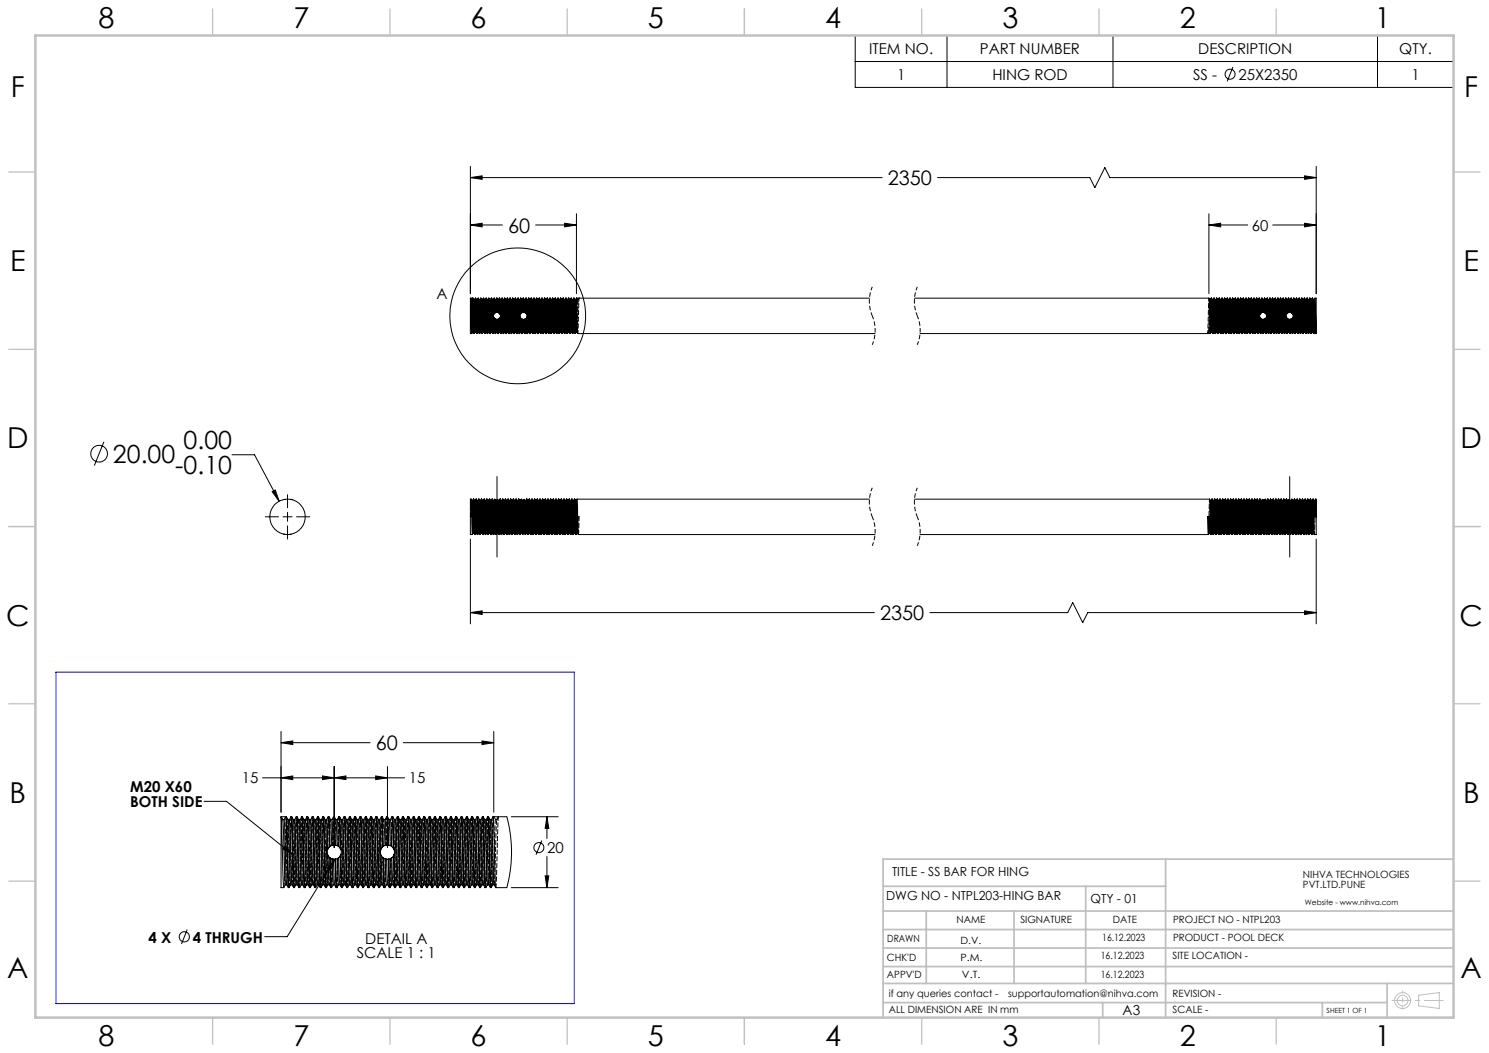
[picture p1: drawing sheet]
<svg xmlns="http://www.w3.org/2000/svg" width="420mm" height="297mm" viewBox="0 0 420 297" stroke-linecap="round" stroke-linejoin="round" font-family="sans-serif">
<defs><g id="words">
<g font-size="8.1">
<text x="27.8" y="8">8</text>
<text x="82.8" y="8">7</text>
<text x="132.8" y="8">6</text>
<text x="182.8" y="8">5</text>
<text x="232.8" y="8">4</text>
<text x="282.8" y="8">3</text>
<text x="332.8" y="8">2</text>
<text x="387.8" y="8">1</text>
<text x="3" y="27.2">F</text>
<text x="413" y="27.2">F</text>
<text x="2.8" y="76.5">E</text>
<text x="412.8" y="76.5">E</text>
<text x="2" y="126.5">D</text>
<text x="412" y="126.5">D</text>
<text x="1.7" y="176.5">C</text>
<text x="411.7" y="176.5">C</text>
<text x="2.7" y="226.5">B</text>
<text x="412.7" y="226.5">B</text>
<text x="2" y="275.7">A</text>
<text x="412" y="275.7">A</text>
<text x="27.8" y="295">8</text>
<text x="82.8" y="295">7</text>
<text x="132.8" y="295">6</text>
<text x="182.8" y="295">5</text>
<text x="232.8" y="295">4</text>
<text x="282.8" y="295">3</text>
<text x="332.8" y="295">2</text>
<text x="387.8" y="295">1</text>
</g>
<g font-size="7.1">
<text x="31.9" y="130.6">20.00</text>
<text x="51.8" y="126.7">0.00</text>
<text x="49.4" y="133.8">-0.10</text>
</g>
<g font-size="5.6">
<text x="250.4" y="52.2">2350</text>
<text x="143.3" y="65.6">60</text>
<text x="248.2" y="174.9">2350</text>
<text x="106" y="211.6">60</text>
</g>
<g font-size="4.2">
<text x="245.1" y="15.2">ITEM NO.</text>
<text x="276.4" y="15.2">PART NUMBER</text>
<text x="338" y="15.2">DESCRIPTION</text>
<text x="394.7" y="15.2">QTY.</text>
<text x="253" y="22.5">1</text>
<text x="279.9" y="22.5">HING ROD</text>
<text x="336.6" y="22.5">SS -</text>
<text x="349.3" y="22.5">25X2350</text>
<text x="398.1" y="22.5">1</text>
<text x="353.1" y="65.1">60</text>
<text x="123.1" y="84.4">A</text>
<text x="68.2" y="221">15</text>
<text x="115.3" y="221">15</text>
<text x="36.7" y="223.5">M20 X60</text>
<text x="36.7" y="227.6">BOTH SIDE</text>
<text x="154.3" y="240.6">20</text>
<text x="41.9" y="265.9">4 X</text>
<text x="54.4" y="265.9">4 THRUGH</text>
<text x="103" y="266.1">DETAIL A</text>
<text x="100.7" y="270.3">SCALE 1 : 1</text>
</g>
<text font-size="3.9" x="316.7" y="286.4">A3</text>
<g font-size="3.5">
<text x="251.6" y="247.2">TITLE - SS BAR FOR HING</text>
<text x="250" y="253.8">DWG NO - NTPL203-HING BAR</text>
<text x="307.6" y="254.8">QTY - 01</text>
</g>
<g font-size="2.8">
<text x="367.5" y="247.7">NIHVA TECHNOLOGIES</text>
<text x="367.5" y="250.5">PVT.LTD.PUNE</text>
<text x="269.8" y="260.4">NAME</text>
<text x="287.8" y="260.4">SIGNATURE</text>
<text x="313.9" y="260.5">DATE</text>
<text x="330.9" y="260.5">PROJECT NO - NTPL203</text>
<text x="250.3" y="265.7">DRAWN</text>
<text x="270.9" y="266.1">D.V.</text>
<text x="310.9" y="265.5">16.12.2023</text>
<text x="330.9" y="265.5">PRODUCT - POOL DECK</text>
<text x="250.2" y="271.1">CHK'D</text>
<text x="250.2" y="275.8">APPV'D</text>
<text x="270.9" y="271.1">P.M.</text>
<text x="271.3" y="275.8">V.T.</text>
<text x="310.5" y="270.6">16.12.2023</text>
<text x="310.5" y="275.8">16.12.2023</text>
<text x="330.7" y="270.6">SITE LOCATION -</text>
<text x="250.7" y="281.1">if any queries contact -</text>
<text x="284.3" y="281.1">supportautomation@nihva.com</text>
<text x="330.7" y="281.1">REVISION -</text>
<text x="250.7" y="285.6">ALL DIMENSION ARE IN mm</text>
<text x="330.7" y="285.6">SCALE -</text>
</g>
<text font-size="2.1" x="368.1" y="255.1">Website - www.nihva.com</text>
<text font-size="2" x="374.2" y="285.6">SHEET 1 OF 1</text>
</g></defs>
<g fill="none" stroke="#000" stroke-width=".28">
<path d="M241.2 10h168.8v14.7h-168.8zM241.2 17.4h168.8M267.1 10v14.7M313.9 10v14.7M347.8 18.9l-1.7 4.1M388.5 10v14.7M132.7 50.1l3.3-.5v1zM132.7 46.9v35.9M132.7 50.1h116.1M264.4 50.1h43l1.4 2.8 2.8-5.6 1.5 2.8h58.2M368 49.6l3.3 .5-3.3 .5zM371.3 46.9v35.9"/>
<path d="M132.7 63.5l3.3-.5v1zM132.7 63.5h9M151.1 63.5h11.5M159.3 63l3.3 .5-3.3 .5zM162.6 60.3v22.5M341 63.5l3.3-.5v1zM341 63.5h10.9M341 60.3v22.5M359 63.5h12.3M368 63l3.3 .5-3.3 .5zM132.7 84.1l.2 .4 .4 9.2M132.7 84.2l.4 9.9"/>
<path d="M132.7 84.1v10h.4M132.7 84.1h.7M132.9 84.5h.2M133.1 84.5l.4 9.2M133.1 84.5l.2-.4 .4 10M133.3 93.7l.4 .4M133.3 93.7l-.2 .4M133.5 84.1l.2 1 .3 8.6M133.5 84.2l.3 9.9M133.7 84.5h.1l.1 .6 .3 8.6M133.7 94.1h.1M134 93.7h.2l.2 .4"/>
<path d="M134.1 84.1l-.3 .4M134.1 93.7l-.3 .4M134.1 84.2l.3 9.9M134.1 84.1h.1M134.2 84.1l.3 10M134.2 84.1l.3 1 .3 8.6M134.4 84.5h.2l.1 .6 .3 8.6M134.4 94.1h.1M134.6 84.5l.3-.4 .3 .4 .3 9.2M134.8 93.7l.4 .4M134.8 93.7l-.3 .4M134.8 84.2l.4 9.9"/>
<path d="M134.9 84.2l.4 9.9M135.1 84.5l.3 .2 .3 9M135.2 94.1h.1M135.3 84.5l.4-.4 .2 .4 .4 9.2M135.5 93.7l.5 .4M135.5 93.7l-.2 .4M135.6 84.2l.4 9.9M135.7 84.2l.4 9.9M135.9 84.5h.2l.1 .6 .3 8.6M136 94.1h.1M136.3 93.7l.4 .4M136.3 93.7l-.2 .4"/>
<path d="M136.3 84.1l-.2 .4M136.3 84.2l.4 9.9M136.3 84.1l.4 .4v.6l.4 8.6M136.5 84.2l.3 9.9M136.7 84.5h.1l.1 .6 .3 8.6M136.7 94.1h.1M136.8 84.5l.4-.4 .3 10M137.1 93.7l.3 .4M137.1 93.7l-.3 .4M137.1 84.2l.3 9.9M137.2 84.1l.2 .4 .4 9.2M137.4 84.5h.2l.1 .6 .3 8.6"/>
<path d="M137.4 94.1h.1M137.6 84.5l.3-.4 .3 .4 .3 9.2M137.8 93.7l.4 .4M137.8 93.7l-.3 .4M137.8 84.2l.4 9.9M137.9 84.2l.4 9.9 .2-.4M138.1 84.5l.3 .2 .3 9M138.2 94.1h.1M138.5 93.7l.5 .4M138.6 84.2l.4 9.9M138.7 84.1l-.4 .4M138.7 84.1l.3 .6 .3 9"/>
<path d="M138.7 84.1l.4 10M138.9 84.5l.2 .2 .2 3.9M139 94.1h.1M139.3 93.7l-.2 .4M139.3 93.7l.4 .4M139.3 88.6v1M139.3 84.2l.2 4.2M139.3 89.6l.2 4.1M139.3 89.6l.2 .2M139.4 84.1l-.3 .4M139.4 84.1l.4 .4M139.4 84.1l.2 4.2"/>
<path d="M139.5 88.4l-.2 .2M139.5 89.8l.2 4.3M139.5 89.8l.1 .1M139.6 88.3l-.1 .1M139.6 89.9l.2 4.2M139.6 89.9l.3 .2M139.7 84.5l.1 3.7M139.7 94.1h.1M139.8 88.2l-.2 .1M139.8 84.5l.2 3.6M139.9 90.1l.2 3.6M139.9 90.1h.2"/>
<path d="M140 88.1l-.2 .1M140.1 93.7l-.3 .4M140.1 93.7l.3 .4M140.1 90.1l.1 3.6M140.1 90.1h.2M140.1 84.1l-.3 .4M140.1 84.1l.2 4M140.1 84.1h.1M140.2 84.1l.4 .4M140.2 84.1l.1 4M140.3 88.1h-.3M140.3 88.1h.1"/>
<path d="M140.3 90.1l.2 4M140.3 88.1l.3 .1M140.4 90.1l.1 4M140.4 90.1h-.1M140.4 84.5l.2 3.7M140.5 94.1h.1M140.6 84.5l.2 3.8M140.6 88.2l.2 .1M140.6 90l.2 3.7M140.6 90l-.2 .1M140.8 88.3l.2 .2M140.8 93.7l.4 .4"/>
<path d="M140.8 93.7l-.3 .4M140.8 89.9l.2 3.8M140.8 89.9l-.2 .1M140.8 84.1l-.2 .4M140.8 84.1l.2 4.4M140.8 84.1h.1M140.9 84.1l.5 .4M140.9 84.1l.2 4.6M141 88.5l.1 .2M141 89.6l.2 4.5M141 89.6l-.2 .3M141.1 89.4l.2 4.7"/>
<path d="M141.1 88.7v.7M141.1 89.4l-.1 .2M141.2 84.5l.3 9.2M141.2 94.1h.1M141.4 84.5l.3 9.2M141.5 93.7l-.2 .4M141.5 93.7l.5 .4M141.6 84.1l-.2 .4M141.6 84.1l.4 10M141.6 84.1h.1M141.7 84.1l.4 .4M141.7 84.1l.4 10"/>
<path d="M141.9 84.5l.4 9.2M142 94.1h.1M142.1 84.5l.4 9.2M142.3 93.7l-.2 .4M142.3 93.7h.2M142.3 84.1l-.2 .4M142.3 84.1l.4 10M142.3 84.1h.1M142.4 84.1l.4 .4M142.4 84.1l.4 10M142.5 93.7l.2 .4M142.7 84.5l.4 9.2"/>
<path d="M142.7 94.1h.1M142.8 84.5l.4 9.2M143.1 93.7l-.3 .4M143.1 93.7l.3 .4M143.1 84.1l-.3 .4M143.1 84.1l.4 10M143.1 84.1h.1M143.2 84.1l.2 .4h.2l.4 9.2M143.2 84.1l.3 10M143.4 84.5l.4 9.2M143.8 93.7l-.3 .4M143.8 93.7l.4 .4"/>
<path d="M143.8 84.1l-.2 .4M143.8 84.1l.4 10M143.8 84.1h.1M143.9 84.1l.4 10 .2-.4M143.9 84.1l.5 .4M144.2 84.5l.3 9.2M144.2 94.1h.1M144.4 84.5l.3 9.2M144.5 93.7l.5 .4M144.6 84.1l-.2 .4M144.6 84.1l.4 10M144.6 84.1h.1"/>
<path d="M144.7 84.1l.4 .4M144.7 84.1l.4 10M144.9 84.5l.4 9.2M145 94.1h.1M145.1 84.5l.4 9.2M145.3 93.7l-.2 .4M145.3 93.7h.2l.2 .4M145.3 84.1l-.2 .4M145.3 84.1l.4 10M145.3 84.1h.1M145.4 84.1l.4 .4M145.4 84.1l.4 10"/>
<path d="M145.7 84.5l.3 9.2M145.7 94.1h.1M145.8 84.5l.4 9.2M146 93.7l-.2 .4M146 93.7l.4 .4M146.1 84.1l-.3 .4M146.1 84.1l.4 10M146.1 84.1h.1M146.2 84.1l.2 .4h.2M146.2 84.1l.3 10M146.4 84.5l.4 9.2M146.5 94.1h.1"/>
<path d="M146.6 84.5l.2 4.1M146.8 93.7l-.3 .4M146.8 93.7l.4 .4M146.8 89.6l.2 4.1M146.8 89.6l.2 .2M146.8 88.6v1M146.8 84.1l-.2 .4M146.8 84.1l.2 4.3M146.8 84.1h.1M146.9 84.1l.5 .4M146.9 84.1l.2 4.2M147 88.4l-.2 .2"/>
<path d="M147 89.8l.2 4.3M147 89.8l.1 .1M147.1 88.3l-.1 .1M147.1 89.9l.2 4.2M147.1 89.9l.3 .2M147.2 84.5l.1 3.7M147.2 94.1h.1M147.3 88.2l-.2 .1M147.4 84.5l.1 3.6M147.4 90.1l.1 3.6M147.4 90.1h.2M147.5 88.1l-.2 .1"/>
<path d="M147.5 93.7l-.2 .4M147.5 93.7l.5 .4M147.6 84.1l-.2 .4M147.6 90.1l.1 3.6M147.6 90.1h.2M147.6 84.1l.1 4M147.6 84.1h.1M147.7 84.1l.4 .4M147.7 84.1l.1 4M147.7 88.1h-.2M147.7 88.1h.1M147.8 90.1l.2 4"/>
<path d="M147.8 88.1l.3 .1M147.9 90.1l.2 4M147.9 90.1h-.1M147.9 84.5l.2 3.7M148 94.1h.1M148.1 88.2l.2 .1M148.1 84.5l.2 3.8M148.1 90l.2 3.7M148.1 90l-.2 .1M148.3 93.7h.2l.2 .4M148.3 93.7l-.2 .4M148.3 88.3l.2 .2"/>
<path d="M148.3 89.9l.2 3.8M148.3 89.9l-.2 .1M148.3 84.1l-.2 .4M148.3 84.1l.2 4.4M148.3 84.1h.1M148.4 84.1l.4 .4M148.4 84.1l.2 4.6M148.5 89.6l.2 4.5M148.5 89.6l-.2 .3M148.5 88.5l.1 .2M148.6 88.7v.7M148.6 89.4l.2 4.7"/>
<path d="M148.6 89.4l-.1 .2M148.7 84.5l.3 9.2M148.7 94.1h.1M148.8 84.5l.4 9.2M149 93.7l.4 .4M149 93.7l-.2 .4M149.1 84.1l-.3 .4M149.1 84.1l.4 10M149.1 84.1h.1M149.2 84.1l.2 .4h.2M149.2 84.1l.3 10M149.4 84.5l.4 9.2"/>
<path d="M149.6 84.5l.4 9.2M149.8 93.7l.4 .4M149.8 93.7l-.3 .4M149.8 84.1l-.2 .4M149.8 84.1l.4 10M149.8 84.1h.1M149.9 84.1l.5 .4M149.9 84.1l.4 10M150.2 84.5l.3 9.2M150.2 94.1h.1M150.4 84.5l.2-.4 .4 10M150.4 84.5l.3 9.2"/>
<path d="M150.5 93.7l.5 .4M150.5 93.7l-.2 .4M150.6 84.1h.1M150.7 84.1l.4 .4M150.7 84.1l.4 10M150.9 84.5l.4 9.2h.2l.2 .4M151 94.1h.1M151.1 84.5l.4 9.2M151.3 93.7l-.2 .4M151.3 84.1l-.2 .4M151.3 84.1l.4 10M151.3 84.1h.1"/>
<path d="M151.7 84.5l.3 9.2M151.7 94.1h.1M151.8 84.5l-.4-.4 .4 10M151.8 84.5l.4 9.2M152 93.7l.5 .4M152 93.7l-.2 .4M152.1 84.1l-.3 .4M152.1 84.1l.4 10M152.1 84.1h.1M152.2 84.1l.2 .4h.2M152.2 84.1l.3 10M152.4 84.5l.4 9.2"/>
<path d="M152.5 94.1h.1M152.6 84.5l.4 9.2M152.8 93.7l.4 .4M152.8 93.7l-.3 .4M152.8 84.1l-.2 .4M152.8 84.1l.4 10M152.8 84.1h.1M152.9 84.1l.5 .4M152.9 84.1l.4 10M153.2 84.5l.3 9.2M153.2 94.1h.1M153.4 84.5l.3 9.2"/>
<path d="M153.5 93.7l.5 .4M153.5 93.7l-.2 .4M153.6 84.1l-.2 .4M153.6 84.1l.4 10M153.6 84.1h.1M153.7 84.1l.4 .4M153.7 84.1l.4 10M153.9 84.5l.4 9.2M154 94.1h.1M154.1 84.5l.4 9.2M154.3 93.7h.2l.2 .4M154.3 93.7l-.2 .4"/>
<path d="M154.3 84.1l-.2 .4M154.3 84.1l.4 10M154.3 84.1h.1M154.4 84.1l.4 10M154.4 84.1l.4 .4M154.7 84.5l.3 9.2M154.7 94.1h.1M154.8 84.5l.4 9.2M155 93.7l.5 .4M155 93.7l-.2 .4M155.1 84.1l-.3 .4M155.1 84.1l.4 10"/>
<path d="M155.1 84.1h.1M155.2 84.1l.4 .4M155.2 84.1l.3 10M155.4 84.5l.4 9.2M155.5 94.1h.1M155.6 84.5l.4 9.2M155.8 93.7l.4 .4M155.8 93.7l-.3 .4M155.8 84.1l-.2 .4M155.8 84.1l.4 10M155.8 84.1h.1M155.9 84.1l.5 .4"/>
<path d="M155.9 84.1l.4 10M156.2 84.5l.3 9.2M156.2 94.1h.1M156.4 84.5l.2-.4 .4 10M156.4 84.5l.3 9.2M156.5 93.7l-.2 .4M156.5 93.7h.2M156.6 84.1h.1M156.7 84.1l.4 .4M156.7 84.1l.4 10M156.7 93.7l.3 .4M156.9 84.5l.4 9.2"/>
<path d="M157 94.1h.1M157.1 84.5l.4 9.2M157.3 93.7l.4 .4M157.3 93.7l-.2 .4M157.3 84.1l-.2 .4M157.3 84.1l.4 10M157.3 84.1h.1M157.4 84.1l.4 .4M157.4 84.1l.4 10M157.7 84.5l.3 9.2M157.7 94.1h.1M157.8 84.5l.4 9.2"/>
<path d="M158 93.7l.5 .4M158 93.7l-.2 .4M158.1 84.1l-.3 .4M158.1 84.1l.4 10M158.1 84.1h.1M158.2 84.1l.3 10 .3-.4M158.2 84.1l.2 .4M158.4 84.5h.2M158.4 84.5l.4 9.2M158.5 94.1h.1M158.6 84.5l.4 9.2M158.8 93.7l.4 .4"/>
<path d="M158.8 84.1l-.2 .4M158.8 84.1l.4 10M158.8 84.1h.1M158.9 84.1l.4 .4M158.9 84.1l.4 10M159.2 84.5l.3 9.2M159.2 94.1h.1M159.3 84.5l.4 9.2M159.5 93.7l.4 .4M159.5 93.7l-.2 .4M159.6 84.1l-.3 .4M159.6 84.1l.3 10"/>
<path d="M159.6 84.1h.1M159.7 84.1l.4 .4M159.7 84.1l.4 10M159.9 84.5l.4 9.2M159.9 94.1h.2M160.1 84.5l.4 9.2M160.3 93.7l.4 .4M160.3 93.7l-.2 .4M160.3 84.1l-.2 .4M160.3 84.1l.4 10M160.3 84.1h.1M160.4 84.1l.3 .4h.2"/>
<path d="M160.4 84.1l.4 10M160.7 84.5l.3 9.2M160.7 94.1h.1M160.9 84.5l.3 9.2M161 93.7l.5 .4M161 93.7l-.2 .4M161.1 84.1l-.3 .4M161.1 84.1l.4 10M161.1 84.1h.1M161.2 84.1l.4 .4M161.2 84.1l.4 10M161.4 84.5l.4 9.2"/>
<path d="M161.5 94.1h.1M161.6 84.5l.4 9.2M161.8 93.7l.4 .4M161.8 93.7l-.2 .4M161.8 84.1l-.2 .4M161.8 84.1l.4 10M161.8 84.1h.1M161.9 84.1l.4 .4M161.9 84.1l.4 10M162.2 84.5l.3 9.2M162.2 94.1h.1M162.3 84.5l.4 9.2"/>
<path d="M162.5 93.7h.2l.2 .4M162.5 93.7l-.2 .4M162.6 84.1l-.3 .4M162.6 84.1l.3 10M162.6 84.1h82.7M162.9 94.1h83.9M258 84.1h83M259.5 94.1h81.9M341 84.1l.4 .4M341 84.1l.4 10M341.2 84.5l.4 9.2M341.4 84.5l.4 9.2"/>
<path d="M341.6 93.7l-.2 .4M341.6 93.7l.4 .4M341.6 84.1l-.2 .4M341.6 84.1l.4 10M341.6 84.1h.1M341.7 84.1l.5 .4M341.7 84.1l.4 10M342 84.5l.3 9.2M342 94.1h.1M342.2 84.5l.3 9.2M342.3 93.7l-.2 .4M342.3 93.7h.2l.3 .4"/>
<path d="M342.4 84.1l-.2 .4M342.4 84.1l.4 10M342.4 84.1h.1M342.5 84.1l.4 10M342.5 84.1l.4 .4M342.7 84.5l.4 9.2M342.8 94.1h.1M342.9 84.5l.4 9.2M343.1 93.7l-.2 .4M343.1 93.7l.4 .4M343.1 84.1l-.2 .4M343.1 84.1l.4 10"/>
<path d="M343.1 84.1h.2M343.3 84.1l.2 .4h.2M343.3 84.1l.3 10M343.5 84.5l.4 9.2M343.5 94.1h.1M343.7 84.5l.3 9.2M343.9 93.7l-.3 .4M343.9 93.7l.4 .4M343.9 84.1l-.2 .4M343.9 84.1l.4 10M343.9 84.1h.1M344 84.1l.4 .4"/>
<path d="M344 84.1l.4 10M344.2 84.5l.4 9.2M344.3 94.1h.1M344.4 84.5l.3-.4 .3 10M344.4 84.5l.4 9.2M344.6 93.7l-.2 .4M344.6 93.7l.4 .4M344.7 84.1h.1M344.7 84.1l.5 .4M344.7 84.1l.4 10M345 84.5l.3 9.2h.2l.3 .4M345 94.1h.1"/>
<path d="M345.2 84.5l.3 9.2M345.4 93.7l-.3 .4M345.4 84.1l-.2 .4M345.4 84.1l.5 10M345.4 84.1l.4 10M345.5 84.1l.4 .4M345.7 84.5l.4 9.2M345.8 94.1h.1M345.9 84.5l.4 9.2M346.1 93.7l-.2 .4M346.1 93.7l.4 .4M346.1 84.1l-.2 .4"/>
<path d="M346.1 84.1l.4 10M346.1 84.1h.2M346.3 84.1l.2 .4h.2M346.3 84.1l.3 10M346.5 84.5l.4 9.2M346.5 94.1h.1M346.7 84.5l.3 9.2M346.9 93.7l-.3 .4M346.9 93.7l.4 .4M346.9 84.1l-.2 .4M346.9 84.1l.4 10M346.9 84.1h.1"/>
<path d="M347 84.1l.4 .4M347 84.1l.4 10M347.2 84.5l.4 9.2M347.3 94.1h.1M347.4 84.5l.4 9.2M347.6 93.7l-.2 .4M347.6 93.7l.4 .4M347.6 84.1l-.2 .4M347.6 84.1l.4 10M347.7 84.1h.1M347.7 84.1l.5 .4M347.7 84.1l.4 10"/>
<path d="M348 84.5l.4 9.2M348 94.1h.1M348.2 84.5l.3 9.2M348.4 93.7l-.3 .4M348.4 93.7l.4 .4M348.4 84.1l-.2 .4M348.4 84.1l.4 10M348.4 84.1h.1M348.5 84.1l.4 10M348.5 84.1l.4 .4M348.7 84.5l.4 9.2M348.8 94.1h.1"/>
<path d="M348.9 84.5l.4 9.2M349.1 93.7l-.2 .4M349.1 93.7l.4 .4M349.1 84.1l-.2 .4M349.1 84.1l.4 10M349.1 84.1h.1M349.2 84.1l.5 .4M349.2 84.1l.4 10M349.5 84.5l.3 9.2M349.5 94.1h.1M349.7 84.5l.3 9.2M349.8 93.7l-.2 .4"/>
<path d="M349.8 93.7l.5 .4M349.9 84.1l-.2 .4M349.9 84.1l.4 10M349.9 84.1h.1M350 84.1l.4 .4M350 84.1l.4 10M350.2 84.5l.4 9.2M350.3 94.1h.1M350.4 84.5l.3-.4 .3 10M350.4 84.5l.4 9.2M350.6 93.7l-.2 .4M350.6 93.7h.2"/>
<path d="M350.7 84.1h.1M350.7 84.1l.5 .4M350.7 84.1l.4 10M350.8 93.7l.2 .4M351 84.5l.4 9.2M351 94.1h.1M351.2 84.5l.3 9.2M351.4 93.7l-.3 .4M351.4 84.1l-.2 .4M351.4 84.1l.4 10-.4-.4M351.4 84.1h.1M351.5 84.1l.4 .4"/>
<path d="M351.5 84.1l.4 10M351.7 84.5l.4 9.2M351.8 94.1h.1M351.9 84.5l.4 9.2M352.1 93.7l-.2 .4M352.1 93.7l.4 .4M352.1 84.1l-.2 .4M352.1 84.1l.4 10M352.1 84.1h.1M352.2 84.1l.5 .4M352.2 84.1l.4 10 .2-.4M352.5 84.5l.3 9.2"/>
<path d="M352.5 94.1h.1M352.7 84.5l.3 9.2M352.8 93.7l.5 .4M352.9 84.1l-.2 .4M352.9 84.1l.4 10M352.9 84.1h.1M353 84.1l.4 .4M353 84.1l.4 10M353.2 84.5l.4 9.2M353.3 94.1h.1M353.4 84.5l.4 9.2M353.6 93.7l-.2 .4"/>
<path d="M353.6 93.7l.4 .4M353.7 84.1l-.3 .4M353.7 84.1l.3 10M353.7 84.1h.1M353.7 84.1l.5 .4M353.7 84.1l.4 10M354 84.5l.4 9.2M354 94.1h.1M354.2 84.5l.3 9.2M354.4 93.7l-.3 .4M354.4 93.7l.4 .4M354.4 84.1l-.2 .4"/>
<path d="M354.4 84.1l.4 10M354.4 84.1h.1M354.5 84.1l.2 .4h.2M354.5 84.1l.4 10M354.7 84.5l.4 9.2M354.8 94.1h.1M354.9 84.5l.4 9.2M355.1 93.7l-.2 .4M355.1 93.7l.4 .4M355.1 84.1l-.2 .4M355.1 84.1l.2 4.7M355.1 84.1h.1"/>
<path d="M355.2 84.1l.5 .4M355.2 84.1l.2 4.5M355.3 88.8l.1 .7M355.4 89.5l.1 4.6M355.4 89.5l.1 .1M355.4 88.6l-.1 .2M355.5 89.6l.1 4.5M355.5 89.6l.2 .3M355.5 84.5l.1 3.8M355.5 94.1h.1M355.6 88.3l-.2 .3M355.7 89.9l.1 3.8"/>
<path d="M355.7 84.5l.1 3.7M355.7 89.9l.2 .1M355.8 88.2l-.2 .1M355.8 93.7l-.2 .4M355.8 93.7l.5 .4M355.9 84.1l-.2 .4M355.9 84.1l.2 4M355.9 90l.1 3.7M355.9 90l.2 .1M355.9 84.1h.1M356 84.1l.4 .4M356 84.1l.2 4"/>
<path d="M356.1 88.1l-.3 .1M356.1 90.1l.2 4M356.1 90.1h.1M356.2 88.1h.2M356.2 88.1h-.1M356.2 90.1l.2 4M356.2 84.5l.2 3.6M356.3 94.1h.1M356.4 88.1l.2 .1M356.4 84.5l.2 3.7M356.4 90.1l.2 3.6M356.4 90.1h-.2"/>
<path d="M356.6 93.7h.2l.2 .4M356.6 93.7l-.2 .4M356.6 88.2l.2 .1M356.6 90l.2 3.7M356.6 90l-.2 .1M356.7 84.1l-.3 .4M356.7 84.1l.1 4.2M356.7 84.1h.1M356.7 84.1l.5 .4M356.7 84.1l.2 4.2M356.8 88.3h.1M356.9 89.9l.1 4.2"/>
<path d="M356.9 89.9l-.3 .1M356.9 88.3l.3 .3M356.9 89.8l.2 4.3M356.9 89.8v.1M357 84.5l.2 4.1M357 94.1h.1M357.2 84.5l.3 9.2M357.2 88.6v.9M357.2 89.5l.2 4.2M357.2 89.5l-.3 .3M357.4 93.7l-.3 .4M357.4 84.1l-.2 .4"/>
<path d="M357.4 84.1l.4 10-.4-.4M357.4 84.1h.1M357.5 84.1l.2 .4h.2l.4 9.2M357.5 84.1l.4 10M357.7 84.5l.4 9.2M357.8 94.1h.1M358.1 93.7l.4 .4M358.1 93.7l-.2 .4M358.1 84.1l-.2 .4M358.1 84.1l.4 10M358.1 84.1h.1M358.2 84.1l.5 .4"/>
<path d="M358.2 84.1l.4 10 .2-.4M358.5 84.5l.3 9.2M358.5 94.1h.1M358.7 84.5l.3 9.2M358.8 93.7l.5 .4M358.9 84.1l-.2 .4M358.9 84.1l.4 10M358.9 84.1h.1M359 84.1l.4 .4M359 84.1l.4 10M359.2 84.5l.4 9.2M359.3 94.1h.1"/>
<path d="M359.4 84.5l.4 9.2M359.6 93.7h.2l.2 .4M359.6 93.7l-.2 .4M359.7 84.1l-.3 .4M359.7 84.1l.3 10M359.7 84.1l.4 10M359.8 84.1l.4 .4M360 84.5l.4 9.2M360 94.1h.1M360.2 84.5l.3 9.2M360.4 93.7l.4 .4M360.4 93.7l-.3 .4"/>
<path d="M360.4 84.1l-.2 .4M360.4 84.1l.4 10M360.4 84.1h.1M360.5 84.1l.2 .4h.2M360.5 84.1l.4 10M360.7 84.5l.4 9.2M360.8 94.1h.1M360.9 84.5l.4 9.2M361.1 93.7l.4 .4M361.1 93.7l-.2 .4M361.1 84.1l-.2 .4M361.1 84.1l.4 10"/>
<path d="M361.1 84.1h.1M361.2 84.1l.5 .4M361.2 84.1l.4 10M361.5 84.5l.3 9.2M361.5 94.1h.1M361.7 84.5l.3 9.2M361.8 93.7l.5 .4M361.8 93.7l-.2 .4M361.9 84.1l-.2 .4M361.9 84.1l.4 10M361.9 84.1h.1M362 84.1l.4 .4"/>
<path d="M362 84.1l.4 10M362.2 84.5l.4 9.2M362.3 94.1h.1M362.4 84.5l.4 9.2M362.6 93.7h.2l.2 .4M362.6 93.7l-.2 .4M362.7 84.1l-.3 .4M362.7 84.1l.1 4.7M362.7 84.1h.1M362.7 84.1l.2 4.5M362.8 84.1l.3 .4M362.8 88.8v.7"/>
<path d="M362.8 89.5l.2 4.6M362.8 89.5l.1 .1M362.9 88.6l-.1 .2M362.9 89.6l.2 4.5M362.9 89.6l.3 .3M363 84.5l.1 3.8M363 94.1h.1M363.1 88.3l-.2 .3M363.1 84.5l.2 3.7M363.2 89.9l.2 3.8M363.2 89.9l.2 .1M363.3 88.2l-.2 .1"/>
<path d="M363.4 93.7l-.3 .4M363.4 93.7l.4 .4M363.4 90l.1 3.7M363.4 90l.2 .1M363.4 84.1l-.3 .4M363.4 84.1l.2 4M363.4 84.1h.1M363.5 84.1l.2 .4h.2M363.5 84.1l.1 4M363.6 88.1l-.3 .1M363.6 90.1l.2 4M363.6 90.1h.1"/>
<path d="M363.6 88.1h.3M363.6 88.1h.1M363.7 84.5l.2 3.6M363.7 90.1l.2 4M363.8 94.1h.1M363.9 88.1l.2 .1M363.9 84.5l.2 3.7M363.9 90.1l.2 3.6M363.9 90.1h-.2M364.1 88.2l.2 .1M364.1 93.7l.4 .4M364.1 93.7l-.2 .4"/>
<path d="M364.1 84.1l-.2 .4M364.1 84.1l.2 4.2M364.1 90l.2 3.7M364.1 90l-.2 .1M364.1 84.1h.1M364.2 84.1l.5 .4M364.2 84.1l.2 4.2M364.3 88.3h.1M364.3 89.9l.2 4.2M364.3 89.9l-.2 .1M364.4 88.3l.3 .3M364.5 89.8l.1 4.2"/>
<path d="M364.5 89.8l-.2 .1M364.5 84.5l.2 4.1M364.7 84.5l.2-.4 .4 10M364.7 84.5l.3 9.2 .3 .3M364.7 89.5l.1 4 .3 .2M364.7 89.5l-.2 .3M364.7 88.6v.9M364.9 93.7l-.4 .4M364.9 84.1h.1M365 84.1l.4 .4M365 84.1l.4 9.9M365.2 84.5l.4 9.2h.2"/>
<path d="M365.4 84.5l.4 9.2 .3 .4 .3-.4M365.6 93.7l-.3 .4M365.7 84.1l-.3 .4M365.7 84.1l.3 9.9M365.7 84.1l.4 9.9M365.8 84.1l.3 .4M366 84.5l.3 8.6 .1 .6h.1M366.1 84.5l.4 8.6 .2 .9M366.4 84.1l-.3 .4M366.4 84.1l.4 10M366.4 84.1h.1M366.5 84.1l.2 .4"/>
<path d="M366.5 84.1l.4 9.9M366.7 84.5h.2M366.7 84.5l.3 8.6 .1 .6h.2M366.8 94.1h.1M366.9 84.5l.3 9 .4 .6 .3-.4M367.1 93.7l-.2 .3M367.1 84.1l-.2 .4M367.1 84.1l.4 9.9M367.1 84.1h.1M367.2 84.1l.5 .4M367.2 84.1l.4 9.9M367.5 84.5l.3 8.6v.6h.3"/>
<path d="M367.7 84.5l.3 9.2 .4 .4 .2-.4M367.9 84.1l-.2 .4M367.9 84.1l.4 9.9M367.9 84.1h.1M368 84.1l.4 .4M368 84.1l.4 9.9M368.2 84.5l.3 8.6 .1 .6h.2M368.4 84.5l.4 9.2 .3 .4M368.7 84.1l-.3 .4M368.7 84.1l.3 9.9M368.7 84.1h.1M368.8 84.1l.3 .4"/>
<path d="M368.8 84.1l.3 9.9M369 84.5l.3 8.6 .1 .6h.1M369.1 84.5l.4 8.6 .2 .9M369.4 93.7l-.3 .3M369.4 84.1l-.3 .4M369.4 84.1l.4 10 .3-.4M369.4 84.1h.1M369.5 84.1l.4 .4M369.5 84.1l.4 9.9M369.7 84.5l.3 8.6 .1 .6h.2M369.9 84.5l.3 9 .3 .5 .8 .1M370.1 84.1l-.2 .4"/>
<path d="M370.1 84.1l.4 9.9M370.1 84.1h.1M370.2 84.1l.5 .4M370.2 84.1l.4 10 .2-.4M370.5 84.5l.3 9.2M370.7 84.5l.3 9.2 .3 .3M370.7 84.5l.2-.4h.4v10M370.8 93.7h.3M370.9 84.1l.4 9.9M29.3 124.6l-2.7 6.7M65.4 128.3h6.4l6.9 13.1M76.8 138.7l.8-.5 1.1 3.2z"/>
<path d="M81.1 139.5v3.7M74.8 145.8h3.8M79.8 145.8h2.6M80.1 150.7h.2M80.1 140.9h.1M81.1 144.5v2.5M81.1 148.3v3.7M82 150.7h.1M82.1 150.7h.1M82.1 140.9h.1M83.6 145.8h3.8M132.7 152.1v23.9"/>
<path d="M132.9 140.8l.4 .4M132.9 140.8l.3 9.9M132.9 140.8h-.2v10h.5M133.1 141.2l.4 9.2M133.3 141.2l.4 9.2M133.5 150.4l-.3 .4M133.5 150.4h.2M133.5 140.8l-.2 .4M133.5 140.8l.4 10M133.5 140.8h.1M133.6 140.8l.4 .4M133.6 140.8l.4 9.9"/>
<path d="M133.7 150.4l.2 .4M133.8 141.2l.4 9.2M133.9 150.8h.1M134 141.2l.4 9.2M134.2 150.4l-.2 .4M134.2 150.4h.2M134.3 140.8l-.3 .4M134.3 140.8l.4 10M134.3 140.8h.1M134.4 140.8l.4 .4M134.4 140.8l.4 9.9M134.4 150.4l.3 .4"/>
<path d="M134.6 141.2l.4 9.2M134.7 150.8h.1M134.8 141.2l.3 9.2M135 150.4l-.2 .4M135 150.4h.1M135 140.8l-.2 .4M135 140.8l.4 10M135 140.8h.1M135.1 140.8l.4 .4M135.1 140.8l.4 9.9M135.1 150.4l.3 .4M135.4 141.2l.3 9.2"/>
<path d="M135.4 150.8h.1M135.5 141.2l.4 9.2 .2 .4M135.5 141.2l.3-.4 .3 10M135.7 150.4l-.2 .4M135.7 150.4h.2M135.8 140.8h.1M135.9 140.8l.4 .4M135.9 140.8l.3 9.9M136.1 141.2l.4 9.2M136.1 150.8h.1M136.3 141.2l.4 9.2M136.5 150.4l-.3 .4"/>
<path d="M136.5 150.4h.2M136.5 140.8l-.2 .4M136.5 140.8l.5 10M136.5 140.8h.1M136.6 140.8l.2 .4h.3l.3 9.2M136.6 140.8l.4 9.9M136.7 150.4l.2 .4M136.8 141.2l.4 9.2M137.2 150.4l-.2 .4M137.2 150.4h.2M137.3 140.8l-.3 .4M137.3 140.8l.4 10"/>
<path d="M137.3 140.8h.1M137.4 140.8l.3 10 .3-.4M137.4 140.8l.4 .4M137.4 150.4l.3 .4M137.6 141.2l.4 9.2M137.7 150.8h.1M137.8 141.2l.3 9.2M138 150.4h.1M138 140.8l-.2 .4M138 140.8l.4 10M138 140.8h.1M138.1 140.8l.4 .4"/>
<path d="M138.1 140.8l.4 9.9M138.1 150.4l.3 .4M138.4 141.2l.3 9.2M138.4 150.8h.1M138.5 141.2l.4 9.2M138.7 150.4l-.2 .4M138.7 150.4h.2M138.8 140.8l-.3 .4M138.8 140.8l.3 10M138.8 140.8h.1M138.9 140.8l.3 .4M138.9 140.8l.3 10"/>
<path d="M138.9 150.4l.2 .4M139.1 141.2l.4 9.1M139.1 150.8h.1M139.2 141.2h.1M139.3 141.2l.3 9.1M139.5 150.3l-.3 .5M139.5 140.8l-.2 .4M139.5 140.8l.4 9.9M139.5 140.8l.1 .1M139.6 150.3h.1M139.6 140.9l.4 9.8M139.6 140.9l.3 .4"/>
<path d="M139.6 150.3l.3 .4M139.6 150.3h-.1M139.9 141.3l.3 8.9M139.9 141.3h.2M139.9 150.7h.1M139.9 141.3h.1M140.1 141.3l.3 8.9M140.2 150.2l-.2 .5M140.2 150.2h.2M140.3 140.9l-.3 .4M140.3 150.2l-.3 .5M140.3 140.9l.3 9.8"/>
<path d="M140.3 140.9l-.2 .4M140.3 140.9h.1M140.3 150.2h.1M140.4 140.9l.3 9.8M140.4 140.9l.2 .4M140.4 150.2l.2 .5M140.6 141.3l.4 9M140.6 150.7h.1M140.7 141.2l-.1 .1M140.8 141.2l.3 9.2M140.8 141.2l-.2 .1M141 150.3l-.3 .4"/>
<path d="M141 150.3l.1 .1M141 150.3l-.2 .4M141 140.8l-.2 .4M141 140.8l.4 10M141 140.8h.1M141.1 140.8l.4 .4M141.1 140.8l.4 9.9M141.1 150.4l.3 .4M141.4 141.2l.3 9.2M141.4 150.8h.1M141.5 141.2l.4 9.2M141.7 150.4l-.2 .4"/>
<path d="M141.7 150.4h.2M141.8 140.8l-.3 .4M141.8 140.8l.3 10M141.8 140.8h.1M141.9 140.8l.4 .4M141.9 140.8l.3 9.9M141.9 150.4l.2 .4M142.1 141.2l.4 9.2M142.1 150.8h.1M142.3 141.2l.4 9.2M142.5 150.4l-.3 .4M142.5 150.4h.2"/>
<path d="M142.5 140.8l-.2 .4M142.5 140.8l.5 10M142.5 140.8h.1M142.6 140.8l.2 .4h.3M142.6 140.8l.4 9.9M142.7 150.4l.2 .4M142.8 141.2l.4 9.2M143.1 141.2l.3 9.2M143.2 150.4l-.2 .4M143.2 150.4h.2M143.3 140.8l-.2 .4M143.3 140.8l.4 10"/>
<path d="M143.3 140.8h.1M143.4 140.8l.4 .4M143.4 140.8l.4 9.9M143.4 150.4l.3 .4M143.6 141.2l.4 9.2M143.7 150.8h.1M143.8 141.2l.3 9.2M144 150.4l-.2 .4M144 150.4h.1M144 140.8l-.2 .4M144 140.8l.4 10M144 140.8h.1"/>
<path d="M144.1 140.8l.4 .4M144.1 140.8l.4 9.9M144.1 150.4l.3 .4M144.4 141.2l.3 9.2M144.4 150.8h.1M144.5 141.2l.4 9.2M144.7 150.4l-.2 .4M144.7 150.4h.2M144.8 140.8l-.3 .4M144.8 140.8l.4 9.9M144.8 140.8l.3 10M144.9 140.8l.4 .4"/>
<path d="M144.9 150.4l.2 .4M145.1 141.2l.4 9.2M145.1 150.8h.1M145.3 141.2l.4 9.2M145.5 150.4l-.3 .4M145.5 150.4h.2M145.5 140.8l-.2 .4M145.5 140.8l.4 10M145.5 140.8h.1M145.6 140.8l.2 .4h.3M145.6 140.8l.4 9.9M145.7 150.4l.2 .4"/>
<path d="M145.8 141.2l.4 9.2M145.9 150.8h.1M146.1 141.2l.3 9.2M146.2 150.4l-.2 .4M146.2 150.4h.2M146.3 140.8l-.2 .4M146.3 140.8l.3 10M146.3 140.8h.1M146.4 140.8l.3 .4M146.4 140.8l.3 10M146.4 150.4l.2 .4M146.6 141.2l.4 9.1"/>
<path d="M146.6 150.8h.1M146.7 141.2h.1M146.8 141.2l.3 9.1M147 150.3l-.3 .5M147 140.8l-.2 .4M147 150.3l-.2 .5M147 140.8l.4 9.9M147 140.8l.1 .1M147.1 150.3h.1M147.1 140.9l.4 9.8M147.1 140.9l.3 .4M147.1 150.3l.3 .4"/>
<path d="M147.1 150.3h-.1M147.4 141.3l.3 8.9M147.4 141.3h.2M147.4 150.7h.1M147.4 141.3h.1M147.6 141.3l.3 8.9M147.7 150.2l-.2 .5M147.7 150.2h.2M147.7 140.9l-.2 .4M147.8 140.9l.3 9.8M147.8 140.9l-.2 .4M147.8 140.9h.1"/>
<path d="M147.8 150.2h.1M147.9 140.9l.3 9.8M147.9 140.9l.2 .4M147.9 150.2l.2 .5M148.1 141.3l.3 9M148.1 150.7h.1M148.2 141.2l-.1 .1M148.3 141.2l.4 9.2M148.3 141.2l-.2 .1M148.4 150.3l-.2 .4M148.4 150.3l.3 .1M148.5 150.3l-.2 .4"/>
<path d="M148.5 140.8l.4 10M148.5 140.8l-.2 .4M148.5 140.8h.1M148.6 140.8l.4 9.9M148.6 140.8h.1M148.7 150.4l.2 .4M148.7 140.8l.1 .4h.2M148.8 141.2l.4 9.2M148.9 150.8h.1M149 141.2l.4 9.2M149.2 150.4l-.2 .4M149.2 150.4h.2"/>
<path d="M149.3 140.8l-.3 .4M149.3 140.8l.3 10M149.3 140.8h.1M149.4 140.8l.4 .4M149.4 140.8l.4 9.9M149.4 150.4l.2 .4M149.6 141.2l.4 9.2M149.6 150.8h.2M149.8 141.2l.2-.4 .4 10M149.8 141.2l.3 9.2M150 150.4l-.2 .4M150 150.4h.1"/>
<path d="M150 140.8h.1M150.1 140.8l.4 .4M150.1 140.8l.4 9.9M150.1 150.4l.3 .4M150.4 141.2l.3 9.2h.2M150.4 150.8h.1M150.5 141.2l.4 9.2M150.7 150.4l-.2 .4M150.8 140.8l-.3 .4M150.8 140.8l.3 10M150.8 140.8l.4 9.9M150.9 140.8l.4 .4"/>
<path d="M150.9 150.4l.2 .4M151.1 141.2l.4 9.2M151.1 150.8h.1M151.3 141.2l.4 9.2M151.5 150.4l-.3 .4M151.5 150.4h.2M151.5 140.8l-.2 .4M151.5 140.8l.4 10M151.5 140.8h.1M151.6 140.8l.3 .4M151.6 140.8l.4 9.9M151.7 150.4l.2 .4"/>
<path d="M151.8 141.2h.2M151.9 141.2l.3 9.2M152 141.2l.4 9.2M152.2 150.4l-.3 .4M152.2 150.4h.2M152.3 140.8l-.3 .4M152.3 140.8l.3 10M152.3 140.8h.1M152.4 140.8l.4 .4M152.4 140.8l.4 9.9M152.4 150.4l.2 .4M152.6 141.2l.4 9.2"/>
<path d="M152.6 150.8h.2M152.8 141.2l.3 9.2M153 150.4l-.2 .4M153 150.4h.2M153 140.8l-.2 .4M153 140.8l.4 10M153 140.8h.1M153.1 140.8l.4 .4M153.1 140.8l.4 9.9M153.1 150.4l.3 .4M153.4 141.2l.3 9.2M153.4 150.8h.1"/>
<path d="M153.5 141.2l.4 9.2M153.7 150.4l-.2 .4M153.7 150.4h.2M153.8 140.8l-.3 .4M153.8 140.8l.3 10M153.8 140.8h.1M153.9 140.8l.4 .4M153.9 140.8l.3 9.9M153.9 150.4l.2 .4M154.1 141.2l.4 9.2M154.1 150.8h.1M154.3 141.2l.4 9.2"/>
<path d="M154.5 150.4l-.3 .4M154.5 150.4h.2M154.5 140.8l-.2 .4M154.5 140.8l.4 10M154.5 140.8h.1M154.6 140.8l.4 .4M154.6 140.8l.4 9.9M154.7 150.4l.2 .4M154.9 141.2l.3 9.2M154.9 150.8h.1M155 141.2l.4 9.2M155.2 150.4l-.2 .4"/>
<path d="M155.2 150.4h.2M155.3 140.8l-.3 .4M155.3 140.8l.3 10M155.3 140.8h.1M155.4 140.8l.4 .4M155.4 140.8l.4 9.9M155.4 150.4l.2 .4M155.6 141.2l.4 9.2M155.6 150.8h.2M155.8 141.2l.3 9.2 .3 .4M156 150.4l-.2 .4M156 150.4h.2"/>
<path d="M156 140.8l-.2 .4M156 140.8l.4 10M156 140.8h.1M156.1 140.8l.4 .4M156.1 140.8l.4 9.9M156.4 141.2l.3 9.2M156.4 150.8h.1M156.5 141.2l.4 9.2M156.7 150.4l-.2 .4M156.7 150.4h.2M156.8 140.8l-.3 .4M156.8 140.8l.4 10"/>
<path d="M156.8 140.8h.1M156.9 140.8l.2 .4h.2l.4 9.2M156.9 140.8l.3 9.9M156.9 150.4l.2 .4M157.1 141.2l.4 9.2M157.5 150.4l-.3 .4M157.5 150.4h.2M157.5 140.8l-.2 .4M157.5 140.8l.4 10M157.5 140.8h.1M157.6 140.8l.4 10 .2-.4M157.6 140.8l.4 .4"/>
<path d="M157.7 150.4l.2 .4M157.9 141.2l.3 9.2M157.9 150.8h.1M158 141.2l.4 9.2M158.2 150.4h.2M158.3 140.8l-.3 .4M158.3 140.8l.3 10M158.3 140.8h.1M158.4 140.8l.4 .4M158.4 140.8l.4 9.9M158.4 150.4l.2 .4M158.6 141.2l.4 9.2"/>
<path d="M158.6 150.8h.2M158.8 141.2l.4 9.2M159 150.4l-.2 .4M159 150.4h.2M159 140.8l-.2 .4M159 140.8l.4 10M159 140.8h.1M159.1 140.8l.4 .4M159.1 140.8l.4 9.9M159.2 150.4l.2 .4M159.3 141.2l.4 9.2M159.4 150.8h.1"/>
<path d="M159.5 141.2l.4 9.2M159.7 150.4l-.2 .4M159.7 150.4h.2M159.8 140.8l-.3 .4M159.8 140.8l.4 10M159.8 140.8h.1M159.9 140.8l.2 .4h.2M159.9 140.8l.3 9.9M159.9 150.4l.2 .4M160.1 141.2l.4 9.2M160.2 150.8h.1M160.3 141.2l.4 9.2"/>
<path d="M160.5 150.4l-.3 .4M160.5 150.4h.2M160.5 140.8l-.2 .4M160.5 140.8l.4 10M160.5 140.8h.1M160.6 140.8l.4 .4M160.6 140.8l.4 9.9M160.7 150.4l.2 .4M160.9 141.2l.3 9.2M160.9 150.8h.1M161 141.2l.4 9.2M161.2 150.4l-.2 .4"/>
<path d="M161.2 150.4h.2M161.3 140.8l-.3 .4M161.3 140.8l.3 10M161.3 140.8h.1M161.4 140.8l.4 .4M161.4 140.8l.3 9.9M161.4 150.4l.2 .4M161.6 141.2l.4 9.2M161.6 150.8h.1M161.8 141.2l.4 9.2M162 150.4l-.3 .4M162 150.4h.2"/>
<path d="M162 140.8l-.2 .4M162 140.8l.4 10M162 140.8h.1M162.1 140.8l.4 9.9M162.1 140.8l.4 .4M162.2 150.4l.2 .4M162.3 141.2l.4 9.2M162.4 150.8h.1M162.5 141.2l.4 9.2M162.7 150.4l-.2 .4M162.7 150.4h.2M162.8 140.8l-.3 .4"/>
<path d="M162.8 140.8l.4 10h83.6M162.8 140.8h82.5M162.9 150.4l.2 .4M258 140.8h83.2M259.5 150.8h81.3M340.8 150.7l-.2-4.9h.7l.2 4.9M340.9 145.8l.1 4.6M341 150.4l-.2 .4M341 150.4h.2M341 145.8l.2 4.6M341.2 140.8l.4 .4M341.2 140.8l.4 9.9"/>
<path d="M341.2 150.4l.3 .4M341.4 141.2l.4 9.2M341.5 150.8h.1M341.6 141.2l.4 9.2M341.8 150.4h.2M341.8 150.4l-.2 .4M341.8 140.8l-.2 .4M341.8 140.8l.4 9.9M341.8 140.8h.1M341.9 140.8l.4 9.9M341.9 140.8l.4 .4M342 150.4l.2 .4"/>
<path d="M342.2 141.2l.3 9.2M342.2 150.8h.1M342.3 141.2l.4 9.2M342.5 150.4l-.2 .4M342.5 150.4h.2M342.6 140.8l-.3 .4M342.6 140.8l.4 10M342.6 140.8h.1M342.7 140.8l.4 .4M342.7 140.8l.3 9.9M342.7 150.4l.3 .4M342.9 141.2l.4 9.2"/>
<path d="M343 150.8h.1M343.1 141.2l.4 9.2M343.3 150.4l-.3 .4M343.3 150.4h.2M343.3 140.8l-.2 .4M343.3 140.8l.4 10M343.3 140.8h.1M343.4 140.8l.5 .4M343.4 140.8l.4 9.9M343.5 150.4l.2 .4M343.7 141.2l.3 9.2M343.7 150.8h.1"/>
<path d="M343.9 141.2l.2-.4 .4 9.9M343.9 141.2l.3 8.7 .3 .9M344 150.4l-.2 .4M344 150.4h.2M344.1 140.8h.1M344.2 140.8l.4 .4M344.2 140.8l.4 9.9M344.4 141.2l.4 9.2M344.5 150.8h.1M344.6 141.2l.4 9.2M344.8 150.4l-.2 .4M344.8 150.4h.2"/>
<path d="M344.8 140.8l-.2 .4M344.8 140.8l.4 9.9M344.8 140.8h.1M344.9 140.8l.4 .4M344.9 140.8l.4 9.9M345 150.4l.2 .4M345.2 141.2l.3 9.2M345.2 150.8h.1M345.3 141.2l.4 9.2M345.5 150.4l-.2 .4M345.5 150.4h.2M345.6 140.8l-.3 .4"/>
<path d="M345.6 140.8l.4 9.9M345.6 140.8h.1M345.7 140.8l.2 .4M345.7 140.8l.3 10 .3-.4M345.7 150.4l.3 .4M345.9 141.2h.2M345.9 141.2l.4 9.2M346 150.8h.1M346.1 141.2l.4 9.2M346.3 150.4h.2M346.3 140.8l-.2 .4M346.3 140.8l.4 9.9"/>
<path d="M346.3 140.8h.1M346.4 140.8l.5 .4M346.4 140.8l.4 9.9M346.5 150.4l.2 .4M346.7 141.2l.3 9.2M346.7 150.8h.1M346.9 141.2l.3 9.2M347 150.4l-.2 .4M347 150.4h.2M347.1 140.8l.4 9.9M347.1 140.8l-.2 .4M347.1 140.8h.1"/>
<path d="M347.2 140.8l.4 .4M347.2 140.8l.4 9.9M347.2 150.4l.3 .4M347.4 141.2l.4 9.2M347.5 150.8h.1M347.6 141.2l.4 9.2M347.8 150.4l-.2 .4M347.8 150.4h.2M347.8 140.8l-.2 .4M347.8 140.8l.4 10M347.8 140.8h.1M347.9 140.8l.3 .4h.2"/>
<path d="M347.9 140.8l.4 9.9M348 150.4l.2 .4M348.2 141.2l.3 9.2M348.2 150.8h.1M348.4 141.2l.3 9.2M348.5 150.4l-.2 .4M348.5 150.4h.2M348.6 140.8l-.3 .4M348.6 140.8l.4 10M348.6 140.8h.1M348.7 140.8l.4 .4M348.7 140.8l.4 9.9"/>
<path d="M348.7 150.4l.3 .4M348.9 141.2l.4 9.2M349 150.8h.1M349.1 141.2l.4 9.2M349.3 150.4l-.2 .4M349.3 150.4h.2M349.3 140.8l-.2 .4M349.3 140.8l.4 9.9M349.3 140.8h.1M349.4 140.8l.4 .4M349.4 140.8l.4 9.9M349.5 150.4l.2 .4"/>
<path d="M349.7 141.2l.3 9.2M349.7 150.8h.1M349.8 141.2l.4 9.2M350 150.4l-.2 .4M350 150.4h.2M350.1 140.8l-.3 .4M350.1 140.8l.3 9.9M350.1 140.8h.1M350.2 140.8l.4 .4M350.2 140.8l.4 9.9M350.2 150.4l.2 .4M350.4 141.2l.4 9.2"/>
<path d="M350.4 150.8h.2M350.6 141.2l.4 9.2M350.8 150.4l-.2 .4M350.8 150.4h.2M350.8 140.8l-.2 .4M350.8 140.8l.4 10-.2-.4M350.8 140.8h.1M350.9 140.8l.3 .4h.2l.3 9.2M350.9 140.8l.4 9.9M351.2 141.2l.3 9.2M351.2 150.8h.1M351.5 150.4l-.2 .4"/>
<path d="M351.5 150.4h.2M351.6 140.8l-.3 .4M351.6 140.8l.4 9.9M351.6 140.8h.1M351.7 140.8l.4 .4M351.7 140.8l.3 10 .3-.4M351.7 150.4l.3 .4M351.9 141.2l.4 9.2M352 150.8h.1M352.1 141.2l.4 9.2M352.3 150.4h.2M352.3 140.8l-.2 .4"/>
<path d="M352.3 140.8l.4 9.9M352.3 140.8h.1M352.4 140.8l.4 .4M352.4 140.8l.4 9.9M352.5 150.4l.2 .4M352.7 141.2l.3 9.2M352.7 150.8h.1M352.8 141.2l.4 9.2M353 150.4l-.2 .4M353 150.4h.2M353.1 140.8l-.3 .4M353.1 140.8l.3 10"/>
<path d="M353.1 140.8h.1M353.2 140.8l.4 .4M353.2 140.8l.4 9.9M353.2 150.4l.2 .4M353.4 141.2l.4 9.2M353.4 150.8h.2M353.6 141.2l.4 9.2M353.8 150.4l-.2 .4M353.8 150.4h.2M353.8 140.8l-.2 .4M353.8 140.8l.4 10M353.8 140.8h.1"/>
<path d="M353.9 140.8l.3 .4h.2M353.9 140.8l.4 9.9M354 150.4l.2 .4M354.2 141.2l.3 9.2M354.2 150.8h.1M354.4 141.2l.3 9.2M354.5 150.4l-.2 .4M354.5 150.4h.2M354.6 140.8l-.2 .4M354.6 140.8l.4 9.9M354.6 140.8h.1M354.7 140.8l.4 .4"/>
<path d="M354.7 140.8l.4 9.9M354.7 150.4l.3 .4M354.9 141.2l.4 9.2M355 150.8h.1M355.1 141.2l.4 9.1M355.3 140.8l-.2 .4M355.3 150.4l-.2 .4M355.4 140.8h.1M355.3 150.4h.1M355.4 140.8l.3 9.9M355.5 140.8l.3 9.9M355.5 140.8l.2 .4"/>
<path d="M355.5 150.3l.2 .4M355.5 150.3l-.2 .1M355.7 141.2l.3 9.1M355.7 141.2l.2 .1M355.7 141.2h.1M355.7 150.7h.1M355.9 141.3l.3 8.9M356 150.3l-.2 .4M356.1 140.9l-.3 .4M356.1 150.2l-.3 .5M356.1 140.9l.3 9.8M356.1 140.9l-.2 .4"/>
<path d="M356.1 140.9h.1M356.2 140.9l.3 9.8M356.2 140.9l.2 .4M356.2 150.2l.2 .5M356.2 150.2l-.2 .1M356.2 150.2h.1M356.4 141.3l.4 9M356.4 150.7h.1M356.4 141.3h.2M356.4 141.3h.1M356.6 141.3l.3 9M356.8 150.3l-.3 .4"/>
<path d="M356.8 150.3h.1M356.8 140.9l-.2 .4M356.8 150.3l-.2 .4M356.9 140.8l.3 10M356.9 140.8h.1M356.9 140.8l-.3 .5M356.9 140.8l.4 9.9M356.9 140.8l.3 .4M356.9 150.3l.3 .5M356.9 150.3h.1M357.2 141.2l.3 9.2M357.2 150.8h.1"/>
<path d="M357.2 141.2h.1M357.3 141.2h-.1M357.3 141.2h.1M357.4 141.2l.3 9.2M357.5 150.4l-.2 .4M357.5 150.4h.2M357.6 140.8l-.2 .4M357.6 140.8l.4 10M357.6 140.8h.1M357.7 140.8l.2 .4M357.7 140.8l.4 9.9M357.7 150.4l.3 .4"/>
<path d="M357.9 141.2h.2M357.9 141.2l.4 9.2M358 150.8h.1M358.1 141.2l.3-.4 .3 9.9M358.1 141.2l.4 9.2M358.3 150.4l-.2 .4M358.3 150.4h.2M358.4 140.8h.1M358.4 140.8l.3 .4M358.4 140.8l.4 9.9M358.5 150.4l.2 .4M358.7 141.2h.1"/>
<path d="M358.7 141.2l.3 8.8v.4h.2M358.7 150.8h.1M358.8 141.2l.4 9.2M359.1 150.4l-.3 .4M359.1 140.8l-.3 .4M359.1 140.8l.3 10M359.1 140.8l.5 9.9M359.2 140.8l.2 .4M359.2 150.4l.2 .4M359.4 141.2h.2M359.4 141.2l.4 9.2M359.4 150.8h.2"/>
<path d="M359.6 141.2l.4 9.2M359.8 150.4l-.2 .4M359.8 150.4h.2M359.8 140.8l-.2 .4M359.8 140.8l.4 9.9M359.8 140.8h.1M359.9 140.8l.3 .4M359.9 140.8l.4 9.9M360 150.4l.2 .4M360.2 141.2h.2M360.2 141.2l.3 9.2M360.2 150.8h.1"/>
<path d="M360.4 141.2l.3 9.2M360.5 150.4l-.2 .4M360.5 150.4h.2M360.6 140.8l-.2 .4M360.6 140.8l.4 9.9M360.6 140.8h.1M360.7 140.8l.2 .4M360.7 140.8l.4 9.9M360.7 150.4l.3 .4M360.9 141.2h.2M360.9 141.2l.4 9.2M361 150.8h.1"/>
<path d="M361.1 141.2l.4 9.2M361.3 150.4l-.2 .4M361.3 150.4h.2M361.3 140.8l-.2 .4M361.3 140.8l.4 10M361.4 140.8h.1M361.4 140.8l.3 .4M361.4 140.8l.4 9.9M361.5 150.4l.2 .4M361.7 141.2h.1M361.7 141.2l.3 9.2M361.7 150.8h.1"/>
<path d="M361.8 141.2l.4 9.2M362 150.4h.2M362.1 150.4l-.3 .4M362.1 140.8l-.3 .4M362.1 140.8l.3 10M362.1 140.8h.1M362.2 140.8l.3 9.9M362.2 140.8l.2 .4M362.2 150.4l.2 .4M362.4 141.2h.2M362.4 141.2l.4 9.2M362.4 150.8h.1"/>
<path d="M362.6 141.2l.4 9.1M362.8 140.8h.1M362.8 140.8l-.2 .4M362.8 150.4l-.3 .4M362.8 150.4h.1M362.8 140.8l.4 9.9M362.9 140.8l.4 9.9M362.9 140.8l.3 .4M363 150.3l.2 .4M363 150.3l-.2 .1M363.2 141.2l.3 9.1M363.2 141.2l.2 .1"/>
<path d="M363.2 150.7h.1M363.2 141.2h.1M363.4 141.3l.3 8.9M363.5 150.3l-.2 .4M363.6 140.9l-.3 .4M363.6 150.2l-.3 .5M363.6 140.9l.3 9.8M363.6 140.9l-.2 .4M363.6 140.9h.1M363.7 150.2h.1M363.7 140.9l.3 9.8M363.7 140.9l.2 .4"/>
<path d="M363.7 150.2l.2 .5M363.7 150.2l-.2 .1M363.9 141.3l.4 9M363.9 150.7h.1M363.9 141.3h.2M363.9 141.3h.1M364.1 141.3l.4 9M364.3 150.3l-.3 .4M364.3 150.3h.2M364.3 140.9l-.2 .4M364.3 150.3l-.2 .4M364.3 140.8l.4 10"/>
<path d="M364.3 140.8h.2M364.3 140.8l-.2 .5M364.4 150.3h.1M364.5 140.8l.3 9.9M364.5 140.8l.2 .4M364.5 150.3l.2 .5M364.7 141.2l.4 9.2M364.7 150.8h.1M364.7 141.2h.1M364.8 141.2l.4 9.2M364.8 141.2h-.1M365.1 150.4l-.3 .4"/>
<path d="M365.1 150.4h.1M365.1 140.8l-.3 .4M365.1 140.8l.3 10M365.1 140.8h.1M365.2 140.8l.4 .4M365.2 140.8l.3 9.9M365.2 150.4l.2 .4M365.4 141.2l.4 9.2M365.4 150.8h.1M365.6 141.2l.4 9.2M365.8 150.4l-.3 .4M365.8 150.4h.2"/>
<path d="M365.8 140.8l-.2 .4M365.8 140.8l.4 9.9M365.8 140.8h.1M365.9 140.8l.3 .4M365.9 140.8l.4 10 .2-.4M366 150.4l.2 .4M366.1 141.2h.3M366.2 141.2l.3 9.2M366.2 150.8h.1M366.4 141.2l.3 9.2M366.5 150.4h.2M366.6 140.8l-.2 .4"/>
<path d="M366.6 140.8l.4 9.9M366.6 140.8h.1M366.7 140.8l.4 .4M366.7 140.8l.4 9.9M366.7 150.4l.3 .4M366.9 141.2l.4 9.2M367 150.8h.1M367.1 141.2l.4 9.2M367.3 150.4l-.2 .4M367.3 150.4h.2M367.3 140.8l-.2 .4M367.3 140.8l.4 10"/>
<path d="M367.3 140.8h.1M367.4 140.8l.4 .4M367.4 140.8l.4 9.9M367.5 150.4l.2 .4M367.7 141.2l.4 9.2M367.7 150.8h.1M367.8 141.2l.4 9.2M368.1 150.4l-.3 .4M368.1 150.4h.1M368.1 140.8l-.3 .4M368.1 140.8l.3 9.9M368.1 140.8h.1"/>
<path d="M368.2 140.8l.2 .4h.2M368.2 140.8l.3 9.9M368.2 150.4l.2 .4M368.4 141.2l.4 9.2M368.5 150.8h.1M368.6 141.2l.4 9.2M368.8 150.4l-.3 .4M368.8 150.4h.2M368.8 140.8l-.2 .4M368.8 140.8l.4 9.9M368.8 140.8h.1M368.9 140.8l.5 .4"/>
<path d="M368.9 140.8l.4 9.9M369 150.4l.2 .4M369.2 141.2l.3 9.2M369.2 150.8h.1M369.4 141.2l.3 9.2M369.5 150.4l-.2 .4M369.5 150.4h.2M369.6 140.8l-.2 .4M369.6 140.8l.4 10M369.6 140.8h.1M369.7 140.8l.4 .4M369.7 140.8l.4 9.9"/>
<path d="M369.7 150.4l.3 .4M369.9 141.2l.4 9.2M370 150.8h.1M370.1 141.2l.4 9.2M370.3 150.4l-.2 .4M370.3 150.4h.2M370.3 140.8l-.2 .4M370.3 140.8l.4 9.9M370.3 140.8h.1M370.4 140.8l.4 .4M370.4 140.8l.2 5h.7M370.5 150.4l.2 .4"/>
<path d="M370.7 141.2l.1 4.6M370.8 141.2l.3 4.6M371.1 140.8l-.3 .4M371.1 140.8l.2 5M371.1 140.8h.2v5M371.3 152.1v23.9M371.3 145.8v5h-.6M132.7 172.8l3.3-.5v1zM132.7 172.8h113.9M262.3 172.8h38.9l1.4-2.8 2.8 5.6 1.4-2.8h64.5M368 172.3l3.3 .5-3.3 .5zM74 219.4h40.1"/>
<path d="M79.3 209.5l3.3-.5v1zM79.3 219.4l3.3-.5v1zM79.3 206.3v22.8M79.3 209.5h25.1M91 218.9l3.3 .5-3.3 .5zM94.3 219.4l3.3-.5v1zM94.3 216.2v22.9M106 218.9l3.3 .5-3.3 .5zM109.3 216.2v22.9M113.8 209.5h25.5M136 209l3.3 .5-3.3 .5zM139.3 206.3v22.8"/>
<path d="M57.5 226h6.4l18.8 15.1M79.3 230.4l.5 .8M79.3 230.5l.7 19.8M79.7 231.2h.4M79.8 231.3l.7 18.3M80.1 231.2l.6 15.6a5 5 0 0 0 .6 3.5M80.1 231.2l.5-.8 .8 20 .6-.8M80.4 238.7l2.3 2.4-2.9-1.7zM80.8 230.5l.7 19.8M81.2 231.2h.4M81.3 231.2l-.5-.8h-1.5v20h.7l.5-.8M81.3 231.3l.7 18.3"/>
<path d="M81.6 231.2l.6 15.6a4.5 4.5 0 0 0 .6 3.5M82.1 230.5v-.1l.7 20M82.3 230.4h-.2l-.5 .8M82.3 230.4l.7 19.9M82.3 230.4l.5 .8M82.8 231.2h.3l.2 1.2 .4 14.4a5 5 0 0 0 .6 3.5M82.8 231.3l.7 18.3M83.6 230.5v-.1l.7 20M83.8 230.4l-.7 .8M83.8 230.4l.5 .8M83.8 230.5l.7 19.8M84.2 231.2h.4l.1 1.2 .5 14.4a4.5 4.5 0 0 0 .6 3.5"/>
<path d="M84.3 231.3l.7 18.3M85.1 230.4l-.5 .8M85.1 230.5v-.1l.7 20M85.1 230.4h.2M85.3 230.4l.5 .8M85.3 230.5l.7 19.8M85.8 231.2h.3l.2 1.2 .4 14.4a5 5 0 0 0 .6 3.5M85.8 231.3l.7 18.3M86.1 231.2l.7-.8 .5 .8M86.6 230.5v-.1l.7 20 .7-.8M86.8 230.5l.7 19.8M87.2 231.2h.4"/>
<path d="M87.3 231.3l.7 18.3M87.6 231.2l.6 15.6a4.5 4.5 0 0 0 .6 3.5M88.1 230.5v-.1l.7 20M88.3 230.4h-.2l-.5 .8M88.3 230.4l.7 19.9M88.3 230.4l.5 .8M88.8 231.2h.3M88.8 231.3l.7 18.3M89.1 231.2l.6 15.6a4.7 4.7 0 0 0 .6 3.5M89.6 230.4l-.5 .8M89.6 230.5v-.1l.7 20M89.6 230.4h.2"/>
<path d="M89.8 230.4l.5 .8M89.8 230.5l.7 19.8M90.2 231.2h.4l.1 .3 .5 15.3a4.5 4.5 0 0 0 .6 3.5M90.3 231.3l.6 17 .1 1.3h.4M91.1 230.4l-.5 .8M91.1 230.5v-.1l.7 20M91.1 230.4h.2l.1 1.3 .6 18.6M91.3 230.4l.5 .8M91.8 231.2h.3l.1 .3 .3 8M91.8 231.3l.7 18.3M92.5 239.5l-.2 .8 .2 1M92.6 230.5v-.1l.3 8.5"/>
<path d="M92.8 230.4h-.2l-.5 .8M92.8 230.4l.4 .8h.4M92.8 230.4l.3 8.3M92.9 238.9l-.4 .6M93.1 238.7l-.2 .2M93.2 231.2l.4 7.3M93.6 238.5l-.5 .2M93.6 231.2l.3 7.2M93.9 238.4h.5M93.9 238.4l-.3 .1M94.1 230.4l-.5 .8M94.1 230.4l.3 8"/>
<path d="M94.1 230.4h.2M94.3 230.4l.5 .8h.3M94.3 230.4l.3 8M94.4 238.4h.2M94.6 238.4l.5 .1M94.8 231.2l.3 7.3M95.1 238.5l.4 .2M95.1 231.2l.5-.8 .4 8.9M95.1 231.2l.4 7.5M95.5 238.7l.5 .6M95.6 230.4h.2M95.8 230.4l.4 .8h.4"/>
<path d="M95.8 230.4l.3 9.2M96 239.3l.1 .3M96.1 239.6l.1 1.4M96.2 231.2l.7 17.1 .1 1.3h.4M96.6 231.2l.7 17.1a2.55 2.55 0 0 0 .5 2M97.1 230.4l-.5 .8M97.1 230.4l.7 20M97.1 230.4h.2M97.8 231.2l.7 18.4M98.1 231.2h-.3l-.5-.8 .7 19.9M98.1 231.2l.6 15.6a4.7 4.7 0 0 0 .6 3.5M98.6 230.4l-.5 .8"/>
<path d="M98.6 230.4l.7 20M98.6 230.4h.2M98.8 230.4l.5 .8M98.8 230.4l.7 19.9M99.2 231.2h.4M99.3 231.2l.7 18.4M99.6 231.2l.7 17.1a2.55 2.55 0 0 0 .5 2M100.1 230.4l-.5 .8M100.1 230.4l.7 20M100.1 230.4h.2M100.3 230.4l.5 .8h.3M100.3 230.4l.7 19.9"/>
<path d="M100.8 231.2l.7 18.4M101.1 231.2l.6 15.6a4.7 4.7 0 0 0 .6 3.5M101.1 231.2l.5-.8 .7 20M101.6 230.4h.2M101.8 230.4l.5 .8h.3M101.8 230.4l.8 19.9M102.3 231.2l.7 18.4M102.6 231.2l.7 17.1a2.55 2.55 0 0 0 .5 2M103.1 230.4l-.5 .8M103.1 230.4l.7 20M103.1 230.4h.2M103.3 230.4l.5 .8h.3"/>
<path d="M103.3 230.4l.7 19.9M103.8 231.2l.7 18.4M104.1 231.2l.6 15.6a4.7 4.7 0 0 0 .6 3.5M104.6 230.4l-.5 .8M104.6 230.4l.7 20M104.6 230.4h.2M104.8 230.4l.5 .8M104.8 230.4l.8 19.9M105.2 231.2h.4M105.3 231.2l.7 18.4M105.6 231.2l.7 17.1a2.55 2.55 0 0 0 .5 2M106.1 230.4l-.5 .8"/>
<path d="M106.1 230.4l.8 20M106.1 230.4h.2M106.3 230.4l.5 .8h.3M106.3 230.4l.7 19.9M106.8 231.2l.7 18.4M107.1 231.2l.4 8.3M107.5 239.5l-.2 .8 .2 1M107.6 230.4l.3 8.5M107.8 230.4l-.7 .8M107.8 230.4l.5 .8h.3M107.8 230.4l.3 8.3M107.9 238.9l-.4 .6"/>
<path d="M108.1 238.7l-.2 .2M108.3 231.2l.3 7.3M108.6 238.5l-.5 .2M108.6 231.2l.3 7.2M108.9 238.4h.5M108.9 238.4l-.3 .1M109.1 230.4l-.5 .8M109.1 230.4l.3 8M109.1 230.4h.2M109.3 230.4l.4 .8h.4l.4 7.5M109.3 230.4l.3 8M109.4 238.4h.2"/>
<path d="M109.6 238.4l.5 .1M109.7 231.2l.4 7.3M110.1 238.5l.4 .2M110.5 238.7l.4 .6M110.6 230.4l-.5 .8M110.6 230.4l.3 8.9M110.6 230.4h.2M110.8 230.4l.5 .8h.3M110.8 230.4l.3 9.2M110.9 239.3l.2 .3M111.1 239.6l.1 1.4M111.3 231.2l.7 18.4"/>
<path d="M111.6 231.2l.6 15.6a5 5 0 0 0 .6 3.5M112.1 230.4l-.5 .8M112.1 230.4l.8 20M112.1 230.4h.2M112.3 230.4l.4 .8h.4M112.3 230.4l.7 19.9M112.7 231.2l.8 18.4M113.1 231.2l.6 15.6a4.7 4.7 0 0 0 .6 3.5M113.6 230.4l-.5 .8M113.6 230.4l.7 20M113.6 230.4h.2M113.8 230.4l.5 .8h.3"/>
<path d="M113.8 230.4l.7 19.9M114.3 231.2l.7 18.4M114.6 231.2l.6 15.6a5 5 0 0 0 .6 3.5M115.1 230.4l-.5 .8M115.1 230.4l.8 20 .6-.8M115.1 230.4h.2M115.3 230.4l.4 .8h.4l.1 .3 .5 15.3a4.5 4.5 0 0 0 .6 3.5M115.3 230.4l.7 19.9M115.7 231.2l.8 18.4M116.6 230.4l-.5 .8M116.6 230.4l.7 20M116.6 230.4h.2"/>
<path d="M116.8 230.4l.5 .8h.3M116.8 230.4l.7 19.9M117.3 231.2l.7 18.4M117.6 231.2l.6 15.6a5 5 0 0 0 .6 3.5M118.1 230.4l-.5 .8M118.1 230.4l.8 20M118.1 230.4h.2M118.3 230.4l.4 .8h.4M118.3 230.4l.7 19.9M118.7 231.2l.8 18.4M119.1 231.2l.6 15.6a4.5 4.5 0 0 0 .6 3.5M119.6 230.4l-.5 .8"/>
<path d="M119.6 230.4l.7 20M119.6 230.4h.2M119.8 230.4l.5 .8h.3M119.8 230.4l.7 19.9M120.3 231.2l.7 18.4M120.6 231.2l.6 15.6a5 5 0 0 0 .6 3.5M121.1 230.4l-.5 .8M121.1 230.4l.7 20 .7-.8M121.1 230.4h.2M121.3 230.4l.4 .8h.4M121.3 230.4l.7 19.9M121.7 231.2l.8 18.4"/>
<path d="M122.1 231.2l.6 15.6a4.5 4.5 0 0 0 .6 3.5M122.6 230.4l-.5 .8M122.6 230.4l.7 20M122.6 230.4h.2M122.8 230.4l.7 19.9M122.8 230.4l.5 .8h.3M123.3 231.2l.7 18.4M123.6 231.2l.6 15.6a5 5 0 0 0 .6 3.5M124.1 230.4l-.5 .8M124.1 230.4l.7 20M124.1 230.4h.2M124.3 230.4l.4 .8h.4"/>
<path d="M124.3 230.4l.7 19.9M124.7 231.2l.8 18.4M125.1 231.2l.6 15.6a4.5 4.5 0 0 0 .6 3.5M125.6 230.4l-.5 .8M125.6 230.4l.7 20M125.6 230.4h.2M126.3 231.2l.7 18.4M126.6 231.2l.6 15.6a4.7 4.7 0 0 0 .6 3.5M126.6 231.2h-.3l-.5-.8 .7 19.9M127.1 230.4l-.5 .8M127.1 230.4l.7 20M127.1 230.4h.2"/>
<path d="M127.3 230.4l.4 .8h.4M127.3 230.4l.7 19.9M127.7 231.2l.8 18.4M128.1 231.2l.6 15.6a4.5 4.5 0 0 0 .6 3.5M128.6 230.4l-.5 .8M128.6 230.4l.7 20M128.6 230.4h.2M128.8 230.4l.5 .8h.3M128.8 230.4l.7 19.9M129.3 231.2l.7 18.4M129.6 231.2l.6 15.6a4.7 4.7 0 0 0 .6 3.5M130.1 230.4l-.5 .8"/>
<path d="M130.1 230.4l.7 20M130.1 230.4h.2M130.3 230.4l.4 .8h.4M130.3 230.4l.7 19.9M130.7 231.2l.8 18.4M131.1 231.2l.6 15.6a4.5 4.5 0 0 0 .6 3.5M131.6 230.4l-.5 .8M131.6 230.4l.7 20M131.6 230.4h.2M131.8 230.4l.7 19.9M131.8 230.4l.5 .8h.3M132.3 231.2l.7 18.4"/>
<path d="M132.6 231.2l.6 15.6a4.7 4.7 0 0 0 .6 3.5M132.6 231.2l.5-.8 .7 20M133.1 230.4h.2M133.3 230.4l.4 .8h.4M133.3 230.4l.7 19.9M133.7 231.2l.7 17.1 .1 1.3h.4M134.1 231.2l.7 17.1a2.55 2.55 0 0 0 .5 2M134.6 230.4l-.5 .8M134.6 230.4l.7 20M134.6 230.4h.2M135.3 231.2l.7 18.4M135.6 231.2l.6 15.6a4.7 4.7 0 0 0 .6 3.5"/>
<path d="M135.6 231.2h-.3l-.5-.8 .7 19.9M136.1 230.4l-.5 .8M136.1 230.4l.7 20M136.1 230.4h.2M136.3 230.4l.5 .8M136.3 230.4l.7 19.9M136.7 231.2h.4M136.8 231.2l.7 18.4M137.1 231.2l.7 17.1a2.55 2.55 0 0 0 .5 2M137.6 230.4l-.5 .8M137.6 230.4l.7 20M137.6 230.4h.2"/>
<path d="M137.8 230.4l.5 .8h.3M137.8 230.4l.7 19.9M138.3 231.2l.7 18.4M138.6 231.2l.6 15.6a4.7 4.7 0 0 0 .6 3.5M138.6 231.2l.5-.8 .7 20M139.1 230.4h3.8l.9 3.8 .5 5.2-.4 6.2-1 4.8h-3.1M144.2 230.4h13.2M152.8 237.1l-1.6 4M154.3 230.4l.5 3.2h-1zM154.3 230.4v6.1M80.5 249.6h.4M82 249.6h.4"/>
<path d="M83.5 249.6l-.7 .8M83.5 249.6h.4M85 249.6l-.7 .8M85 249.6h.4M86.5 249.6l-.7 .8M86.5 249.6h.4M88 249.6h.4M89.5 249.6l-.7 .8M89.5 249.6h.4M91 249.6l-.7 .8M92.5 249.6l-.7 .8M92.5 249.6h.4"/>
<path d="M92.5 241.3l.2 5.5a4.7 4.7 0 0 0 .6 3.5M92.5 241.3l.5 .6M93 241.9l.3 8.5M93 241.9l.2 .1M93.2 242l.3 8.3M93.2 242l.5 .2M93.7 242.2l.3 7.4M93.7 242.2l.4 .1M94 249.6h.4M94 249.6l-.7 .8M94.1 242.3l.1 4.5a4.5 4.5 0 0 0 .6 3.5M94.1 242.3h.4"/>
<path d="M94.5 242.3l-1.3 3.1-.8-.5zM94.5 242.3l.3 8.1M94.5 242.3h.2M94.5 242.3l-13.5 21.9h-6.4M94.7 242.3l.3 8M95.2 242.1l.3 7.5M95.2 242.1l-.5 .2M95.5 249.6l-.7 .8M95.5 249.6h.3M95.5 241.9l.2 4.9a4.7 4.7 0 0 0 .6 3.5M95.5 241.9l-.3 .2M96 241.4l.3 9"/>
<path d="M96 241.4l-.5 .5M96.2 241l.3 9.3M96.2 241l-.2 .4M97 249.6l-.7 .8M98.5 249.6l-.7 .8M98.5 249.6h.3M100 249.6l-.7 .8M100 249.6h.4M101.5 249.6l-.7 .8M101.5 249.6h.4M103 249.6l-.7 .8M103 249.6h.4"/>
<path d="M104.5 249.6l-.7 .8M104.5 249.6h.4M105.3 250.4h.2M106 249.6l-.4 .7M106 249.6h.4M107.5 249.6l-.6 .8M107.5 249.6h.4M107.5 241.3l.2 5.5a4.7 4.7 0 0 0 .6 3.5M107.5 241.3l.5 .6M108 241.9l.3 8.5M108 241.9l.2 .1M108.2 242l.3 8.3"/>
<path d="M108.2 242l.5 .2M108.7 242.2l.3 7.4M108.7 242.2l.3 .1M109 249.6l-.7 .8M109 249.6h.4M109 242.3l.2 4.5a5 5 0 0 0 .6 3.5M109 242.3h.5M109.5 242.3l.4 8.1 .6-.8M109.5 242.3h.2M109.7 242.3l.3 8M110.2 242.1l.3 7.5M110.2 242.1l-.5 .2"/>
<path d="M110.5 249.6h.4M110.5 241.9l.2 4.9a4.7 4.7 0 0 0 .6 3.5M110.5 241.9l-.3 .2M111 241.4l.3 9M111 241.4l-.5 .5M111.2 241l.3 9.3M111.2 241l-.2 .4M111.3 250.4h.2M112 249.6l-.5 .7M112 249.6h.4M113.5 249.6l-.6 .8M113.5 249.6h.4"/>
<path d="M115 249.6l-.7 .8M115 249.6h.4M116.5 249.6h.4M117.3 250.4h.2M118 249.6l-.5 .7M118 249.6h.4M119.5 249.6l-.6 .8M119.5 249.6h.4M121 249.6l-.7 .8M121 249.6h.4M122.5 249.6h.4M124 249.6l-.7 .8"/>
<path d="M124 249.6h.4M125.5 249.6l-.7 .8M125.5 249.6h.4M127 249.6l-.7 .8M127 249.6h.4M128.5 249.6h.4M128.5 249.6l-.7 .8M130 249.6l-.7 .8M130 249.6h.4M131.5 249.6h.4M131.5 249.6l-.7 .8M133 249.6l-.7 .8"/>
<path d="M133 249.6h.3M134.5 249.6l-.7 .8M136 249.6l-.7 .8M136 249.6h.3M137.5 249.6h.4M137.5 249.6l-.7 .8M139 249.6l-.7 .8M139 249.6h.4M144.2 250.4h13.2M153.8 247h1l-.5 3.4zM154.3 241.6v8.8M52.8 262.2l-1.6 4.1"/>
<circle cx="347" cy="20.9" r="1.41"/>
<circle cx="146" cy="89.1" r="19.1"/>
<circle cx="28" cy="128" r="2.35"/>
<circle cx="81.1" cy="145.8" r="5"/>
<circle cx="152" cy="239.1" r="1.42"/>
<circle cx="52" cy="264.2" r="1.44"/>
</g>
<path d="M246 80.9a10.6 10.6 0 0 0 0 8.2M246 89.1a10.6 10.6 0 0 1 0 8.1M258.7 80.9a10.6 10.6 0 0 0 0 8.2M258.7 89.1a10.6 10.6 0 0 1 0 8.1M246 137.6a10.6 10.6 0 0 0 0 8.2M258.7 137.6a10.6 10.6 0 0 0 0 8.2M246 145.8a10.6 10.6 0 0 1 0 8.1M258.7 145.8a10.6 10.6 0 0 1 0 8.1" fill="none" stroke="#000" stroke-width=".28" stroke-dasharray="1.3 .6" stroke-dashoffset=".2" stroke-linecap="butt"/>
<g fill="none" stroke="#c0c0c0" stroke-width=".28">
<path d="M400.2 280.7l5.8-.7v4.4l-5.8-.7z"/>
<circle cx="395.6" cy="282.2" r="2.26"/>
<circle cx="395.6" cy="282.2" r="1.49"/>
</g>
<path d="M140.2 157.1v-22.7M363.8 157.1v-22.7" fill="none" stroke="#000" stroke-width=".28" stroke-dasharray="15.2 1.3 1.3 1.3" stroke-dashoffset="5.8"/>
<path d="M392.7 282.2h14.4" fill="none" stroke="#c0c0c0" stroke-width=".28" stroke-dasharray="15.2 1.3 1.3 1.3" stroke-dashoffset="9.9"/>
<path d="M395.7 279.5v5.1" fill="none" stroke="#c0c0c0" stroke-width=".28" stroke-dasharray="15.2 1.3 1.3 1.3" stroke-dashoffset="14.6"/>
<g fill="none" stroke="#c0c0c0" stroke-width=".35">
<path d="M60 2.5v7.5M110 2.5v7.5M160 2.5v7.5M210 2.5v7.5M260 2.5v7.5M310 2.5v7.5M360 2.5v7.5M2.5 48.5h7.5M410 48.5h7.5M2.5 98.5h7.5M410 98.5h7.5M2.5 148.5h7.5"/>
<path d="M410 148.5h7.5M2.5 198.5h7.5M410 198.5h7.5M2.5 248.5h7.5M410 248.5h7.5M60 287v7.5M110 287v7.5M160 287v7.5M210 287v7.5M260 287v7.5M310 287v7.5M360 287v7.5"/>
</g>
<g fill="none" stroke="#c0c0c0" stroke-width=".5">
<path d="M249.1 257h160.9M249.1 250h79.7M261.3 257v20.4M286 257v20.4M306.2 250v27.4M328.8 242.3v44.7M410 242.3h-160.9v44.7M249.1 272.6h160.9M249.1 267.4h160.9M249.1 262.2h160.9M249.1 277.4h160.9M391.3 277.4v9.6"/>
<path d="M249.1 282.8h142.2M311 282.8v4.2M373 282.8v4.2"/>
</g>
<path d="M10 10h400v277h-400z" fill="none" stroke="#c0c0c0" stroke-width=".7"/>
<path d="M15.8 189.6h146.2v93.5h-146.2z" fill="none" stroke="#00f" stroke-width=".28"/>
<g fill="#000">
<path d="M76.8 138.7l.8-.5 1.1 3.2z"/>
<path d="M368 63l3.3 .5-3.3 .5zM341 63.5l3.3-.5v1zM153.8 247h1l-.5 3.4zM154.3 230.4l.5 3.2h-1zM91 218.9l3.3 .5-3.3 .5zM79.3 219.4l3.3-.5v1zM94.3 219.4l3.3-.5v1zM106 218.9l3.3 .5-3.3 .5z"/>
<path d="M132.7 172.8l3.3-.5v1zM368 172.3l3.3 .5-3.3 .5zM132.7 50.1l3.3-.5v1zM368 49.6l3.3 .5-3.3 .5zM159.3 63l3.3 .5-3.3 .5zM132.7 63.5l3.3-.5v1zM136 209l3.3 .5-3.3 .5zM79.3 209.5l3.3-.5v1z"/>
<path d="M94.5 242.3l-1.3 3.1-.8-.5zM80.4 238.7l2.3 2.4-2.9-1.7z"/>
</g>
<g fill="none" stroke="#000" stroke-width=".28" stroke-dasharray="1.3 .6" stroke-dashoffset=".4">
<path d="M133.7 94.1l.4-10M134.5 94.1l.3-10M135.2 94.1l.4-10M135.3 94l.4-9.9M136 94.1l.3-10M136.1 94l.3-9.9M136.7 94.1l.4-10M137.5 94.1l.3-10M138.2 94.1l.4-10M139 94.1l.3-10M140.8 88.3l.1-4.2M141.2 88.9l.1-4.3"/>
<path d="M141.2 94.1l.4-10M141.3 94l.4-9.9M142 94.1l.3-10M142.1 94l.3-9.9M142.7 94.1l.4-10M143.5 94.1l.3-10M143.6 94l.3-9.9M144.2 94.1l.4-10M145 94.1l.3-10M145.7 94.1l.4-10M145.8 94l.4-9.9M146.5 94.1l.3-10"/>
<path d="M148.3 88.3l.1-4.2M148.7 88.9l.1-4.3M148.7 94.1l.4-10M149.5 94.1l.3-10M150.2 94.1l.4-10M151 94.1l.3-10M151.1 94l.3-9.9M151.7 94.1l.4-10M151.8 94l.4-9.9M152.5 94.1l.3-10M153.2 94.1l.4-10M154 94.1l.3-10"/>
<path d="M154.7 94.1l.4-10M155.5 94.1l.3-10M156.2 94.1l.4-10M156.3 94l.4-9.9M157 94.1l.3-10M157.1 94l.3-9.9M157.7 94.1l.4-10M158.5 94.1l.3-10M159.2 94.1l.4-10M160 94.1l.3-10M160.7 94.1l.4-10M161.5 94.1l.3-10"/>
<path d="M161.6 94l.3-9.9M162.2 94.1l.4-10M162.3 94l.4-9.9M163 94.1l.4-10M341 84.1l-.4 10M341.7 84.1l-.4 10M341.8 84.1l-.4 9.9M342.4 84.1l-.4 10M342.5 84.1l-.4 9.9M343.3 84.1l-.4 9.9M344 84.1l-.4 9.9M344.8 84.1l-.4 9.9"/>
<path d="M345.5 84.1l-.4 9.9M346.3 84.1l-.4 9.9M346.9 84.1l-.4 10M347 84.1l-.4 9.9M347.7 84.1l-.4 10M347.8 84.1l-.4 9.9M348.5 84.1l-.4 9.9M349.3 84.1l-.4 9.9M350 84.1l-.4 9.9M350.8 84.1l-.4 9.9M351.5 84.1l-.4 9.9M352.2 84.1l-.4 10"/>
<path d="M352.3 84.1l-.4 9.9M352.9 84.1l-.4 10M353 84.1l-.4 9.9M353.8 84.1l-.4 9.9M354.5 84.1l-.4 9.9M355.3 84.1l-.4 9.9M355.7 89.9l-.2 4.2M357.5 84.1l-.4 9.9M358.2 84.1l-.4 10M358.3 84.1l-.4 9.9M359 84.1l-.4 9.9M359.8 84.1l-.4 9.9"/>
<path d="M360.4 84.1l-.4 10M360.5 84.1l-.4 9.9M361.3 84.1l-.4 9.9M361.9 84.1l-.4 10M362 84.1l-.4 9.9M362.7 84.1l-.4 10M362.8 84.1l-.4 9.9M362.8 89.2l-.2 4.3M363.2 89.9l-.2 4.2M365 84.1l-.4 9.9M365.8 84.1l-.4 9.9M366.5 84.1l-.4 9.9"/>
<path d="M367.3 84.1l-.4 9.9M367.9 84.1l-.4 10M368 84.1l-.4 9.9M368.7 84.1l-.4 10M368.8 84.1l-.4 9.9M369.5 84.1l-.4 9.9M370.3 84.1l-.4 9.9M133.9 150.8l.4-10M134 150.7l.4-9.9M134.7 150.8l.3-10M135.4 150.8l.4-10M136.2 150.8l.3-10"/>
<path d="M136.3 150.7l.3-9.9M136.9 150.8l.4-10M137.7 150.8l.3-10M138.4 150.8l.4-10M138.5 150.7l.4-9.9M139.2 150.8l.3-10M139.3 150.7l.3-9.9M140.7 150.7l.3-9.9M140.8 150.7l.3-9.9M141.4 150.8l.4-10M141.5 150.7l.4-9.9M142.2 150.8l.3-10"/>
<path d="M142.3 150.7l.3-9.9M142.9 150.8l.4-10M143.7 150.8l.3-10M144.4 150.8l.4-10M144.5 150.7l.4-9.9M145.2 150.8l.3-10M145.9 150.8l.4-10M146 150.7l.4-9.9M146.7 150.8l.3-10M146.8 150.7l.3-9.9M148.2 150.7l.3-9.9M148.3 150.7l.3-9.9"/>
<path d="M148.9 150.8l.4-10M149.7 150.8l.3-10M149.8 150.7l.3-9.9M150.4 150.8l.4-10M150.5 150.7l.4-9.9M151.2 150.8l.3-10M151.9 150.8l.4-10M152.7 150.8l.3-10M153.4 150.8l.4-10M154.2 150.8l.3-10M154.9 150.8l.4-10M155 150.7l.4-9.9"/>
<path d="M155.7 150.8l.3-10M155.8 150.7l.3-9.9M156.4 150.8l.4-10M157.2 150.8l.3-10M157.9 150.8l.4-10M158.7 150.8l.3-10M159.4 150.8l.4-10M160.2 150.8l.3-10M160.3 150.7l.3-9.9M160.9 150.8l.4-10M161 150.7l.4-9.9M161.7 150.8l.3-10"/>
<path d="M162.4 150.8l.4-10M341.2 140.8l-.4 9.9M341.8 140.8l-.3 10M341.9 140.8l-.3 9.9M342.6 140.8l-.4 10M342.7 140.8l-.4 9.9M343.3 140.8l-.3 10M343.4 140.8l-.3 9.9M344.1 140.8l-.4 10M344.2 140.8l-.4 9.9M344.8 140.8l-.3 10M344.9 140.8l-.3 9.9"/>
<path d="M345.6 140.8l-.4 10M345.7 140.8l-.4 9.9M346.3 140.8l-.3 10M346.4 140.8l-.3 9.9M347.1 140.8l-.4 10M347.2 140.8l-.4 9.9M347.8 140.8l-.3 10M347.9 140.8l-.3 9.9M348.6 140.8l-.4 10M348.7 140.8l-.4 9.9M349.3 140.8l-.3 10M349.4 140.8l-.3 9.9"/>
<path d="M350.1 140.8l-.4 10M350.2 140.8l-.4 9.9M350.8 140.8l-.3 10M350.9 140.8l-.3 9.9M351.6 140.8l-.4 10M351.7 140.8l-.4 9.9M352.3 140.8l-.3 10M352.4 140.8l-.3 9.9M353.1 140.8l-.4 10M353.2 140.8l-.4 9.9M353.8 140.8l-.3 10M353.9 140.8l-.3 9.9"/>
<path d="M354.6 140.8l-.4 10M354.7 140.8l-.4 9.9M355.3 140.8l-.3 10M355.4 140.8l-.3 9.9M357.6 140.8l-.4 9.9M357.7 140.8l-.4 9.9M358.3 140.8l-.3 10M358.4 140.8l-.3 9.9M359.1 140.8l-.4 10M359.2 140.8l-.4 9.9M359.8 140.8l-.3 10M359.9 140.8l-.3 9.9"/>
<path d="M360.6 140.8l-.4 10M360.7 140.8l-.4 9.9M361.3 140.8l-.3 10M361.4 140.8l-.3 9.9M362.1 140.8l-.4 10M362.2 140.8l-.4 9.9M362.8 140.8l-.3 10M362.9 140.8l-.3 9.9M365.2 140.8l-.4 9.9M365.9 140.8l-.3 9.9M366.6 140.8l-.4 10M366.7 140.8l-.4 9.9"/>
<path d="M367.4 140.8l-.3 9.9M368.2 140.8l-.4 9.9M368.8 140.8l-.3 10M368.9 140.8l-.3 9.9M369.7 140.8l-.4 9.9M370.4 140.8l-.3 9.9M371.1 140.8l-.4 10M93.8 238.4l.3-8M94 238.4l.3-8.1M95.9 239.2l.4-8.1M108.8 238.4l.3-8M109 238.4l.3-8.1"/>
<path d="M110.9 239.2l.4-8.1M93.4 250.3l.3-8.1M108.4 250.3l.3-8.1"/>
</g>
<g fill="none" stroke="#000" stroke-width=".28" stroke-dasharray="1.3 .6" stroke-dashoffset=".5">
<path d="M133.1 93.9l.3-9.8M133.9 93.9l.3-9.8M134.6 93.9l.3-9.8M136.9 93.9l.3-9.8M137.6 93.9l.3-9.8M138.4 93.9l.3-9.8M139.7 94.1l.2-4.1M139.9 88.1l.2-4M140 88.1l.2-4M140.5 94.1l.1-4.1M140.6 93.9l.1-4M140.7 88.2l.1-4.1"/>
<path d="M141 88.5l.2-4M142.9 93.9l.3-9.8M144.4 93.9l.3-9.8M145.1 93.9l.3-9.8M147.2 94.1l.2-4.1M147.4 88.1l.2-4M147.5 88.1l.2-4M148 94.1l.1-4.1M148.1 93.9l.1-4M148.2 88.2l.1-4.1M148.5 88.5l.2-4M148.9 93.9l.3-9.8"/>
<path d="M149.6 93.9l.3-9.8M150.4 93.9l.3-9.8M152.6 93.9l.3-9.8M153.4 93.9l.3-9.8M154.1 93.9l.3-9.8M154.9 93.9l.3-9.8M155.6 93.9l.3-9.8M157.9 93.9l.3-9.8M158.6 93.9l.3-9.8M159.4 93.9l.3-9.8M160.1 93.9l.3-9.8M160.9 93.9l.3-9.8"/>
<path d="M343.1 84.2l-.3 9.9M343.9 84.2l-.4 9.9M344.6 84.2l-.3 9.9M345.4 84.2l-.4 9.9M346.1 84.2l-.3 9.9M348.4 84.2l-.4 9.9M349.1 84.2l-.3 9.9M349.9 84.2l-.4 9.9M350.6 84.2l-.3 9.9M351.4 84.2l-.4 9.9M353.6 84.2l-.3 9.9M354.4 84.2l-.4 9.9"/>
<path d="M355.1 84.2l-.3 9.9M355.5 89.7l-.2 4M355.8 89.9l-.2 4.1M355.9 84.2l-.2 4M356 84.1l-.2 4.1M356.5 90.1l-.2 4M356.5 90l-.1 4M356.8 84.1l-.2 4M358.9 84.2l-.4 9.9M359.6 84.2l-.3 9.9M361.1 84.2l-.3 9.9M363 89.7l-.2 4"/>
<path d="M363.3 89.9l-.2 4.1M363.4 84.2l-.2 4M363.5 84.1l-.2 4.1M364 90.1l-.2 4M364 90l-.1 4M364.3 84.1l-.2 4M365.6 84.2l-.3 9.9M366.4 84.2l-.4 9.9M367.1 84.2l-.3 9.9M369.4 84.2l-.4 9.9M370.1 84.2l-.3 9.9M370.9 84.2l-.4 9.9"/>
<path d="M133.3 150.6l.3-9.8M134.8 150.6l.3-9.8M135.5 150.6l.4-9.8M137 150.6l.4-9.8M137.8 150.6l.3-9.8M139.9 150.7l.4-9.8M140 150.7l.4-9.8M143 150.6l.4-9.8M143.8 150.6l.3-9.8M145.3 150.6l.3-9.8M147.4 150.7l.4-9.8M147.5 150.7l.4-9.8"/>
<path d="M149 150.6l.4-9.8M151.3 150.6l.3-9.8M152 150.6l.4-9.8M152.8 150.6l.3-9.8M153.5 150.6l.4-9.8M154.3 150.6l.3-9.8M156.5 150.6l.4-9.8M157.3 150.6l.3-9.8M158 150.6l.4-9.8M158.8 150.6l.3-9.8M159.5 150.6l.4-9.8M161.8 150.6l.3-9.8"/>
<path d="M356.1 140.9l-.4 9.8M356.2 140.9l-.4 9.8M356.8 140.8l-.3 9.9M356.9 140.8l-.3 9.9M363.6 140.9l-.4 9.8M363.7 140.9l-.4 9.8M364.3 140.8l-.3 9.9M364.4 140.8l-.3 9.9M365.1 140.9l-.4 9.8M365.8 140.9l-.3 9.9M367.3 140.9l-.3 9.9M368.1 140.9l-.4 9.9"/>
<path d="M369.6 140.9l-.4 9.9M370.3 140.9l-.3 9.9M79.8 231.1l-.5-.8M139.3 230.3l.5 .8M140.1 231.1l.5-.8M140.6 230.3l-.5 .8M95.1 250l.3-8M110.1 250l.3-8"/>
</g>
<g fill="none" stroke="#000" stroke-width=".28" stroke-dasharray="1.3 .6" stroke-dashoffset="-.2">
<path d="M134.2 93.7l.4-9.2M135 93.6l.4-9.1M135.6 93.7l.3-9.2M135.7 93.6l.4-9.1M136.3 93.7l.4-9.2M138 93.6l.4-9.1M138.7 93.6l.4-9.1M365.2 84.5l-.3 9.2M366 84.5l-.4 9.2M367.7 84.5l-.4 9.2M368.2 84.5l-.3 9.2M368.4 84.5l-.3 9.2"/>
<path d="M369 84.5l-.4 9.2M369.7 84.5l-.3 9.2M134.2 150.3l.4-9.1M134.4 150.3l.4-9.1M135.2 150.3l.4-9.1M136.5 150.3l.4-9.1M137.4 150.3l.4-9.1M138.2 150.3l.4-9.1M138.7 150.3l.4-9.1M138.9 150.3l.4-9.1M141.7 150.3l.4-9.1M142.5 150.3l.4-9.1"/>
<path d="M143.2 150.3l.4-9.1M144 150.3l.4-9.1M144.7 150.3l.4-9.1M145.5 150.3l.4-9.1M146.2 150.3l.4-9.1M365.4 141.2l-.3 9.1M366.2 141.2l-.4 9.1M366.4 141.2l-.4 9.1M368.4 141.2l-.3 9.1M368.6 141.2l-.4 9.1M369.2 141.2l-.4 9.1M370.9 141.2l-.4 9.1"/>
<path d="M92.4 239.6l.4-9.3M107.4 239.6l.4-9.3"/>
</g>
<g fill="none" stroke="#000" stroke-width=".28" stroke-dasharray="1.3 .6">
<path d="M132.9 84.5l-.2-.4M133.3 93.7v-.1M133.3 93.7h.1M133.5 93.7h.1M133.9 84.5h.1M134.1 93.7v-.1M134.1 93.7h.1M134.2 93.7h.1M134.8 93.7v-.1M134.8 93.7h.1M135 93.7h.1M135.6 93.7h.1"/>
<path d="M135.7 93.7h.1M136.3 93.7h.1M136.5 93.7h.1M136.9 84.5h.1M137.1 93.7v-.1M137.1 93.7h.1M137.2 93.7h.1M137.6 84.5h.1M137.8 93.7v-.1M137.8 93.7h.1M138 93.7h.1M138.6 93.7v-.1"/>
<path d="M138.6 93.7h.1M138.7 93.7h.1M139.3 93.7v-.1M139.3 93.7h.1M139.5 93.7h.1M139.7 84.5h.1M139.9 84.5h.1M140.1 93.7h.1M140.1 93.6v.1M140.2 93.7h.1M140.4 84.5h.1M140.6 84.5h.1"/>
<path d="M140.8 93.7v-.1M140.8 93.7h.1M141 93.7h.1M141.2 84.5h.1M141.4 84.5h.1M141.6 93.7v-.1M141.6 93.7h.1M141.7 93.7h.1M141.9 84.5h.1M142.1 84.5h.1M142.3 93.7v-.1M142.3 93.7h.1"/>
<path d="M142.5 93.7h.1M142.7 84.5h.1M142.9 84.5h.1M143.1 93.7v-.1M143.1 93.7h.1M143.2 93.7h.1M143.4 84.5h.1M143.6 84.5h.1M143.8 93.7v-.1M143.8 93.7h.1M144 93.7h.1M144.2 84.5h.1"/>
<path d="M144.4 84.5h.1M144.6 93.7v-.1M144.6 93.7h.1M144.7 93.7h.1M144.9 84.5h.1M145.1 84.5h.1M145.3 93.7v-.1M145.3 93.7h.1M145.5 93.7h.1M145.7 84.5h.1M145.9 84.5h.1M146.1 93.7v-.1"/>
<path d="M146.1 93.7h.1M146.2 93.7h.1M146.4 84.5h.1M146.6 84.5h.1M146.8 93.7v-.1M146.8 93.7h.1M147 93.7h.1M147.2 84.5h.1M147.4 84.5h.1M147.6 93.7h.1M147.6 93.6v.1M147.7 93.7h.1"/>
<path d="M147.9 84.5h.1M148.1 84.5h.1M148.3 93.7v-.1M148.3 93.7h.1M148.5 93.7h.1M148.7 84.5h.1M148.9 84.5h.1M149.1 93.7h.1M149.1 93.6v.1M149.2 93.7h.1M149.4 84.5h.1M149.6 84.5h.1"/>
<path d="M149.8 93.7h.1M149.8 93.6v.1M150 93.7h.1M150.2 84.5h.1M150.4 84.5h.1M150.6 93.7h.1M150.6 93.6v.1M150.7 93.7h.1M150.9 84.5h.1M151.1 84.5h.1M151.3 93.7h.1M151.3 93.6v.1"/>
<path d="M151.5 93.7h.1M151.7 84.5h.1M151.9 84.5h.1M152.1 93.7h.1M152.1 93.6v.1M152.2 93.7h.1M152.4 84.5h.1M152.6 84.5h.1M152.8 93.7h.1M152.8 93.6v.1M153 93.7h.1M153.2 84.5h.1"/>
<path d="M153.4 84.5h.1M153.6 93.7h.1M153.6 93.6v.1M153.7 93.7h.1M153.9 84.5h.1M154.1 84.5h.1M154.3 93.7h.1M154.3 93.6v.1M154.5 93.7h.1M154.7 84.5h.1M154.9 84.5h.1M155.1 93.7h.1"/>
<path d="M155.1 93.6v.1M155.2 93.7h.1M155.4 84.5h.1M155.6 84.5h.1M155.8 93.7h.1M155.8 93.6v.1M156 93.7h.1M156.2 84.5h.1M156.4 84.5h.1M156.6 93.7h.1M156.6 93.6v.1M156.7 93.7h.1"/>
<path d="M156.9 84.5h.1M157.1 84.5h.1M157.3 93.7h.1M157.3 93.6v.1M157.5 93.7h.1M157.7 84.5h.1M157.9 84.5h.1M158.1 93.7h.1M158.1 93.6v.1M158.2 93.7h.1M158.4 84.5h.1M158.6 84.5h.1"/>
<path d="M158.8 93.7h.1M158.8 93.6v.1M159 93.7h.1M159.2 84.5h.1M159.4 84.5h.1M159.6 93.7h.1M159.6 93.6v.1M159.7 93.7h.1M159.9 84.5h.1M160.1 84.5h.1M160.3 93.7h.1M160.3 93.6v.1"/>
<path d="M160.5 93.7h.1M160.7 84.5h.1M160.9 84.5h.1M161.1 93.7h.1M161.1 93.6v.1M161.2 93.7h.1M161.4 84.5h.1M161.6 84.5h.1M161.8 93.7h.1M161.8 93.6v.1M162 93.7h.1M162.2 84.5h.1"/>
<path d="M162.4 84.5h.1M162.6 93.7h.1M162.6 93.6v.1M162.7 84.1l.2 .4M162.7 93.7h.1M162.9 84.5h.2M163.1 84.5h.1M163.1 84.5l.3-.4M163.3 84.1l-.2 .4M340.6 94.1l.3-.4M340.9 93.7l-.3 .4M340.9 93.6v.1"/>
<path d="M341.1 93.7h-.2M341.2 84.5h.1M341.3 94.1l-.2-.4M341.4 84.5h.1M341.6 93.7h.1M341.8 93.7h.1M342 84.5h.1M342.2 84.5h.1M342.4 93.7h.1M342.6 93.7h.1M342.7 84.5h.1M342.9 84.5h.1"/>
<path d="M343.1 93.7h.1M343.3 93.7h.1M343.5 84.5h.1M343.7 84.5h.1M343.9 93.7h.1M344.1 93.7h.1M344.2 84.5h.1M344.4 84.5h.1M344.6 93.7h.1M344.8 93.7h.1M345 84.5h.1M345.2 84.5h.1"/>
<path d="M345.4 93.7h.1M345.6 93.7h.1M345.7 84.5h.1M345.9 84.5h.1M346.1 93.7h.1M346.1 93.6v.1M346.3 93.7h.1M346.5 84.5h.1M346.7 84.5h.1M346.9 93.7h.1M346.9 93.6v.1M347.1 93.7h.1"/>
<path d="M347.2 84.5h.1M347.4 84.5h.1M347.6 93.7h.1M347.8 93.7h.1M348 84.5h.1M348.2 84.5h.1M348.4 93.7h.1M348.6 93.7h.1M348.7 84.5h.1M348.9 84.5h.1M349.1 93.7h.1M349.3 93.7h.1"/>
<path d="M349.5 84.5h.1M349.7 84.5h.1M349.9 93.7h.1M350.1 93.7h.1M350.2 84.5h.1M350.4 84.5h.1M350.6 93.7h.1M350.8 93.7h.1M351 84.5h.1M351.2 84.5h.1M351.4 93.7h.1M351.6 93.7h.1"/>
<path d="M351.7 84.5h.1M351.9 84.5h.1M352.1 93.7h.1M352.3 93.7h.1M352.5 84.5h.1M352.7 84.5h.1M352.9 93.7h.1M353.1 93.7h.1M353.2 84.5h.1M353.4 84.5h.1M353.6 93.7h.1M353.8 93.7h.1"/>
<path d="M354 84.5h.1M354.2 84.5h.1M354.4 93.7h.1M354.6 93.7h.1M354.7 84.5h.1M354.9 84.5h.1M355.1 93.7h.1M355.3 93.7h.1M355.5 84.5h.1M355.7 84.5h.1M355.9 93.7h.1M355.9 93.6v.1"/>
<path d="M356.1 93.7h.1M356.2 84.5h.1M356.4 84.5h.1M356.6 93.7h.1M356.6 93.6v.1M356.8 93.7h.1M357 84.5h.1M357.2 84.5h.1M357.4 93.7h.1M357.4 93.6v.1M357.6 93.7h.1M357.7 84.6l-.3 8.9"/>
<path d="M357.7 84.5h.1M357.9 84.5h.1M358.1 93.7h.1M358.1 93.6v.1M358.3 93.7h.1M358.5 84.6l-.4 8.9M358.5 84.5h.1M358.7 84.5h.1M358.9 93.7h.1M358.9 93.6v.1M359.1 93.7h.1M359.2 84.6l-.3 8.9"/>
<path d="M359.2 84.5h.1M359.4 84.5h.1M359.6 93.7h.1M359.6 93.6v.1M359.8 93.7h.1M360 84.6l-.4 8.9M360 84.5h.1M360.2 84.5h.1M360.4 93.7h.1M360.4 93.6v.1M360.6 93.7h.1M360.7 84.6l-.3 8.9"/>
<path d="M360.7 84.5h.1M360.9 84.5h.1M361.1 93.7h.1M361.1 93.6v.1M361.3 93.7h.1M361.5 84.6l-.4 8.9M361.5 84.5h.1M361.7 84.5h.1M361.9 93.7h.1M361.9 93.6v.1M362.1 93.7h.1M362.2 84.6l-.3 8.9"/>
<path d="M362.2 84.5h.1M362.4 84.5h.1M362.6 93.7h.1M362.6 93.6v.1M362.8 93.7h.1M363 84.5h.1M363.2 84.5h.1M363.4 93.7h.1M363.4 93.6v.1M363.6 93.7h.1M363.7 84.5h.1M363.9 84.5h.1"/>
<path d="M364.1 93.7h.1M364.1 93.6v.1M364.3 93.7h.1M364.5 84.5h.1M364.7 84.5h.1M365.2 84.5h.1M365.4 84.5h.1M366 84.5h.1M366.2 84.5h.1M366.4 93.7v-.1M366.4 93.6v.1M366.7 84.5h.1"/>
<path d="M366.9 84.5h.1M367.1 93.7v-.1M367.1 93.6v.1M367.5 84.5h.1M367.7 84.5h.1M368.2 84.5h.1M368.4 84.5h.1M369 84.5h.1M369.2 84.5h.1M369.7 84.5h.1M369.9 84.5h.1M370.1 93.7v-.1"/>
<path d="M370.1 93.6v.1M370.5 84.5h.1M370.7 84.5h.1M371.1 93.7l.2 .4M132.7 145.8l.2-5M132.9 145.8h-.2M133.1 145.8h-.2M133.1 141.2h.1M133.3 141.2h.1M133.4 145.8h-.3M133.5 150.3h.1M133.7 150.3h.1"/>
<path d="M133.9 141.2h.1M134 141.2h.1M134.1 141.2h-.1M134.2 150.3h.1M134.4 150.3h.1M134.6 141.2h.1M134.8 141.2h.1M135 150.3h.1M135.2 150.3h.1M135.4 141.2h.1M135.6 141.2h-.1M135.7 150.3h.1"/>
<path d="M135.9 150.3h.1M136.1 141.2h.1M136.3 141.2h.1M136.5 150.3h.1M136.7 150.3h.1M136.9 141.2h.1M137 141.2h.1M137.1 141.2h-.1M137.2 150.3h.1M137.4 150.3h.1M137.6 141.2h.1M137.8 141.2h.1"/>
<path d="M138 150.3h.1M138.2 150.3h.1M138.4 141.2h.1M138.6 141.2h-.1M138.7 150.3h.1M138.9 150.3h.1M139.1 141.2h.1M139.3 141.2h.1M139.5 150.3h.1M139.6 140.8l.2 .5M139.7 150.3h.1M139.8 141.3h.1"/>
<path d="M139.9 150.7l-.2-.4M140 141.3h.1M140.3 150.2h.1M140.4 140.9l.2 .4M140.5 150.2h-.1M140.6 141.3v-.1M140.7 150.7l-.2-.5M140.8 141.2h.1M141.2 150.3v.1M141.2 150.3h.1M141.2 140.9v-.1M141.2 150.4v-.1"/>
<path d="M141.4 141.2h.1M141.6 141.2h.1M141.7 150.3h.1M141.9 150.3h.1M142.1 141.2h.1M142.3 141.2h.1M142.5 150.3h.1M142.7 150.3h.1M142.9 141.2h.1M143.1 141.2h.1M143.2 150.3h.1M143.4 150.3h.1"/>
<path d="M143.6 141.2h.1M143.8 141.2h.1M144 150.3h.1M144.2 150.3h.1M144.4 141.2h.1M144.6 141.2h.1M144.7 150.3h.1M144.9 150.3h.1M145.1 141.2h.1M145.3 141.2h.1M145.5 150.3h.1M145.7 150.3h.1"/>
<path d="M145.9 141.2h.1M146.1 141.2h.1M146.2 150.3h.1M146.4 150.3h.1M146.6 141.2h.1M146.7 150.7h.1M146.8 141.2h.1M147 150.3h.1M147.1 140.8l.2 .5M147.2 150.3h.1M147.3 141.3h.1M147.4 150.7l-.2-.4"/>
<path d="M147.5 141.3h.1M147.8 150.2h.1M147.9 140.9l.2 .4M148 150.2h-.1M148.1 141.3v-.1M148.2 150.7l-.2-.5M148.3 141.2h.1M148.7 150.3v.1M148.7 150.3h.1M148.7 140.9v-.1M148.7 150.4v-.1M148.9 141.2h.1"/>
<path d="M149 141.2h.1M149.1 141.2h-.1M149.2 150.3h.1M149.4 150.3h.1M149.6 141.2h.1M149.8 141.2h.1M150 150.3h.1M150.2 150.3h.1M150.4 141.2h.1M150.5 141.2h.1M150.6 141.2h-.1M150.7 150.3h.1"/>
<path d="M150.9 150.3h.1M151.1 141.2h.1M151.3 141.2h.1M151.5 150.3h.1M151.7 150.3h.1M151.9 141.2h.1M152 141.2h.1M152.1 141.2h-.1M152.2 150.3h.1M152.4 150.3h.1M152.6 141.2h.1M152.8 141.2h.1"/>
<path d="M153 150.3h.1M153.2 150.3h.1M153.4 141.2h.1M153.5 141.2h.1M153.6 141.2h-.1M153.7 150.3h.1M153.9 150.3h.1M154.1 141.2h.1M154.3 141.2h.1M154.5 150.3h.1M154.7 150.3h.1M154.9 141.2h.1"/>
<path d="M155 141.2h.1M155.1 141.2h-.1M155.2 150.3h.1M155.4 150.3h.1M155.6 141.2h.1M155.8 141.2h.1M156 150.3h.1M156.2 150.3h.1M156.4 141.2h.1M156.5 141.2h.1M156.6 141.2h-.1M156.7 150.3h.1"/>
<path d="M156.9 150.3h.1M157.1 141.2h.1M157.3 141.2h.1M157.5 150.3h.1M157.7 150.3h.1M157.9 141.2h.1M158 141.2h.1M158.1 141.2h-.1M158.2 150.3h.1M158.4 150.3h.1M158.6 141.2h.1M158.8 141.2h.1"/>
<path d="M159 150.3h.1M159.2 150.3h.1M159.4 141.2h.1M159.5 141.2h.1M159.6 141.2h-.1M159.7 150.3h.1M159.9 150.3h.1M160.1 141.2h.1M160.3 141.2h.1M160.5 150.3h.1M160.7 150.3h.1M160.9 141.2h.1"/>
<path d="M161 141.2h.1M161.1 141.2h-.1M161.2 150.3h.1M161.4 150.3h.1M161.6 141.2h.1M161.8 141.2h.1M162 150.3h.1M162.2 150.3h.1M162.4 141.2h.1M162.5 141.2h.1M162.6 141.2h-.1M162.7 145.8h.2"/>
<path d="M162.7 150.3h.1M162.9 150.3h.1M162.9 145.8h.2M163.1 145.8h.3M163.2 150.8l.2-5M341.1 150.3h.1M341.2 150.3h.1M341.4 141.2h.1M341.6 141.2h.1M341.8 150.3h.1M342 150.3h.1M342.2 141.2h.1"/>
<path d="M342.4 141.2h.1M342.6 150.3h.1M342.7 150.3h.1M342.9 141.2h.1M343.1 141.2h.1M343.3 150.3h.1M343.5 150.3h.1M343.7 141.2h.1M343.9 141.2h.1M344.1 150.3h.1M344.2 150.3h.1M344.4 141.2h.1"/>
<path d="M344.6 141.2h.1M344.8 150.3h.1M345 150.3h.1M345.2 141.2h.1M345.4 141.2h.1M345.6 150.3h.1M345.7 150.3h.1M345.9 141.2h.1M346.1 141.2h.1M346.3 150.3h.1M346.5 150.3h.1M346.7 141.2h.1"/>
<path d="M346.9 141.2h.1M347.1 150.3h.1M347.2 150.3h.1M347.4 141.2h.1M347.6 141.2h.1M347.8 150.3h.1M348 150.3h.1M348.2 141.2h.1M348.4 141.2h.1M348.6 150.3h.1M348.7 150.3h.1M348.9 141.2h.1"/>
<path d="M349.1 141.2h.1M349.3 150.3h.1M349.5 150.3h.1M349.7 141.2h.1M349.9 141.2h.1M350.1 150.3h.1M350.2 150.3h.1M350.4 141.2h.1M350.6 141.2h.1M350.8 150.3h.1M351 150.3h.1M351.2 141.2h.1"/>
<path d="M351.4 141.2h.1M351.6 150.3h.1M351.7 150.3h.1M351.9 141.2h.1M352.1 141.2h.1M352.3 150.3h.1M352.5 150.3h.1M352.7 141.2h.1M352.9 141.2h.1M353.1 150.3h.1M353.2 150.3h.1M353.4 141.2h.1"/>
<path d="M353.6 141.2h.1M353.8 150.3h.1M354 150.3h.1M354.2 141.2h.1M354.4 141.2h.1M354.6 150.3h.1M354.7 150.3h.1M354.9 141.2h.1M355.1 141.2h.1M355.4 140.8l.3 .4M355.7 141.2h.1M355.7 150.7l-.2-.4"/>
<path d="M355.8 141.2h.1M356.1 150.2h.1M356.2 140.9l.2 .4M356.3 150.2h-.1M356.4 141.3h.1M356.4 141.3l-.3 8.9M356.5 150.7l-.2-.5M356.6 141.3h.1M356.6 141.3l-.3 8.9M356.9 150.3h-.1M356.9 140.8l.3 .4M357 150.3h.1"/>
<path d="M357.2 141.2h.1M357.2 150.7l-.2-.4M357.2 150.7l.1 .1M357.4 141.2h.1M357.6 150.3h.1M357.7 150.3h.1M357.9 141.3l-.3 8.9M357.9 141.2h.1M358.1 141.2h.1M358.3 150.3h.1M358.5 150.3h.1M358.6 141.3l-.3 8.9"/>
<path d="M358.7 141.2h.1M358.9 141.2h.1M359.1 150.3h.1M359.2 150.3h.1M359.4 141.3l-.3 8.9M359.4 141.2h.1M359.6 141.2h.1M359.8 150.3h.1M360 150.3h.1M360.1 141.3l-.3 8.9M360.2 141.2h.1M360.4 141.2h.1"/>
<path d="M360.6 150.3h.1M360.7 150.3h.1M360.9 141.3l-.3 8.9M360.9 141.2h.1M361.1 141.2h.1M361.3 150.3h.1M361.5 150.3h.1M361.6 141.3l-.3 8.9M361.7 141.2h.1M361.9 141.2h.1M362.1 150.3h.1M362.2 150.3h.1"/>
<path d="M362.4 141.3l-.3 8.9M362.4 141.2h.1M362.6 141.2h.1M362.9 140.8l.3 .4M363.2 141.2h.1M363.2 150.7l-.2-.4M363.3 141.2h.1M363.6 150.2h.1M363.7 140.9l.2 .4M363.8 150.2h-.1M363.9 141.3h.1M363.9 141.3l-.3 8.9"/>
<path d="M364 150.7l-.2-.5M364.1 141.3h.1M364.1 141.3l-.3 8.9M364.4 150.3h-.1M364.4 140.8l.3 .4M364.5 150.3h.1M364.7 141.2h.1M364.7 150.7l-.2-.4M364.7 150.7l.1 .1M364.8 141.3l-.3 9M364.9 141.2h.1M365.1 150.3h.1"/>
<path d="M365.2 150.3h.1M365.4 141.2h.1M365.6 141.2h.1M365.8 150.3h.1M366 150.3h.1M366.2 141.2h.1M366.4 141.2h.1M366.6 150.3h.1M366.7 150.3h.1M366.9 141.2h.1M367.1 141.2h.1M367.3 150.3h.1"/>
<path d="M367.5 150.3h.1M367.7 141.2h.1M367.9 141.2h.1M368.1 150.3h.1M368.2 150.3h.1M368.4 141.2h.1M368.6 141.2h.1M368.8 150.3h.1M369 150.3h.1M369.2 141.2h.1M369.4 141.2h.1M369.6 150.3h.1"/>
<path d="M369.7 150.3h.1M369.9 141.2h.1M370.1 141.2h.1M370.3 150.3h.1M370.5 150.3h.1M370.7 141.2h.1M370.9 141.2h.1M81.6 231.3v-.2M81.6 231.2h.1M87.6 231.3v-.2M87.6 231.2h.1M89.1 231.3v-.2"/>
<path d="M89.1 231.2h.1M93.3 231.1h.1M93.6 231.2v-.1M93.6 231.1h.1M94.8 231.1h.1M95.1 231.2v-.1M95.1 231.1h.1M96.3 231.1h.1M96.6 231.2v-.1M96.6 231.1h.1M97.8 231.1h.1M98.1 231.2v-.1"/>
<path d="M98.1 231.1h.1M99.3 231.1h.1M99.6 231.2v-.1M99.6 231.1h.1M100.8 231.1h.1M101.1 231.2v-.1M101.1 231.1h.1M102.3 231.1h.1M102.6 231.2v-.1M102.6 231.1h.1M103.8 231.1h.1M104.1 231.2v-.1"/>
<path d="M104.1 231.1h.1M105.3 231.1h.1M105.6 231.2v-.1M105.6 231.1h.1M106.8 231.1h.1M107.1 231.2v-.1M107.1 231.1h.1M108.3 231.1h.1M108.6 231.2v-.1M108.6 231.1h.1M109.8 231.1h.1M110.1 231.2v-.1"/>
<path d="M110.1 231.1h.1M111.3 231.1h.1M111.6 231.2v-.1M111.6 231.1v.1M112.8 231.1h.1M113.1 231.2v-.1M113.1 231.1v.1M114.3 231.1h.1M114.6 231.2v-.1M114.6 231.1v.1M115.8 231.1h.1M116.1 231.2v-.1"/>
<path d="M116.1 231.1v.1M117.3 231.1h.1M117.6 231.2v-.1M117.6 231.1v.1M118.8 231.1h.1M119.1 231.2v-.1M119.1 231.1v.1M120.3 231.1h.1M120.6 231.2v-.1M120.6 231.1v.1M121.8 231.1h.1M122.1 231.2v-.1"/>
<path d="M122.1 231.1v.1M123.3 231.1h.1M123.6 231.2v-.1M123.6 231.1v.1M124.8 231.1h.1M125.1 231.2v-.1M125.1 231.1v.1M126.3 231.1h.1M126.6 231.2v-.1M126.6 231.1v.1M127.8 231.1h.1M128.1 231.2v-.1"/>
<path d="M128.1 231.1v.1M129.3 231.1h.1M129.6 231.2v-.1M129.6 231.1v.1M130.8 231.1h.1M131.1 231.2v-.1M131.1 231.1v.1M132.3 231.1h.1M132.6 231.2v-.1M132.6 231.1v.1M133.8 231.1h.1M134.1 231.2v-.1"/>
<path d="M134.1 231.1v.1M135.3 231.1h.1M135.6 231.2v-.1M135.6 231.1v.1M136.8 231.1h.1M137.1 231.2v-.1M137.1 231.1v.1M138.3 231.1h.1M138.6 231.2v-.1M138.6 231.1v.1M139.8 231.1h.3M140.1 231.2v-.1"/>
<path d="M80.5 249.5h.1M80.9 249.5h.1M82 249.5h.1M82.4 249.5h.1M82.4 249.5l.7-18.4M83.5 249.5h.1M83.9 249.5l.7-18.4M83.9 249.5h.1M85 249.5l.8-18.4M85 249.5h.1M85.4 249.5l.7-18.4M85.4 249.5h.1"/>
<path d="M86.5 249.5l.8-18.4M86.5 249.5h.1M86.9 249.5h.1M88 249.5h.1M88.4 249.5h.1M89.5 249.5h.1M89.9 249.5l.7-18.4M89.9 249.5h.1M91 249.5h.1M91.4 249.5l.7-18.4M91.4 249.5h.1M92.5 249.5h.1"/>
<path d="M92.9 249.5h.1M94 249.5h.1M94.4 249.5h.1M95.5 249.5h.1M95.9 249.5h.1M95.9 249.5l.4-8.8M97 249.5h.1M97.4 249.5h.1M98.5 249.5h.1M98.9 249.5h.1M100 249.5h.1M100.4 249.5h.1"/>
<path d="M101.5 249.5h.1M101.9 249.5h.1M103 249.5h.1M103.4 249.5h.1M104.5 249.5h.1M104.9 249.5h.1M106 249.5h.1M106.4 249.5h.1M107.5 249.5h.1M107.9 249.5h.1M109 249.5h.1M109.4 249.5h.1"/>
<path d="M110.5 249.5h.1M110.9 249.5h.1M110.9 249.5l.4-8.8M112 249.5h.1M112.4 249.5h.1M113.5 249.5h.1M113.9 249.5h.1M115 249.5h.1M115.4 249.5h.1M116.5 249.5h.1M116.9 249.5h.1M118 249.5h.1"/>
<path d="M118.4 249.5h.1M119.5 249.5h.1M119.9 249.5h.1M121 249.5h.1M121.4 249.5h.1M122.5 249.5h.1M122.9 249.5h.1M124 249.5h.1M124.4 249.5h.1M125.5 249.5h.1M125.9 249.5h.1M127 249.5h.1"/>
<path d="M127.4 249.5h.1M128.5 249.5h.1M128.9 249.5h.1M130 249.5h.1M130.4 249.5h.1M131.5 249.5h.1M131.9 249.5h.1M133 249.5h.1M133.4 249.5h.1M134.5 249.5h.1M134.9 249.5h.1M136 249.5h.1"/>
<path d="M136.4 249.5h.1M137.5 249.5h.1M137.9 249.5h.1M139 249.5h.1M139.4 249.5h.1"/>
</g>
<g fill="none" stroke="#000" stroke-width=".28" stroke-dasharray="1.3 .6" stroke-dashoffset="-.1">
<path d="M133.3 93.5l.4-9M133.5 93.7l.3-9.1M134.1 93.5l.3-9M134.8 93.5l.4-9M136.5 93.7l.3-9.1M137.1 93.5l.3-9M137.2 93.7l.4-9.1M137.8 93.5l.4-9M138.6 93.5l.3-9M141.6 93.5l.3-9M141.7 93.7l.4-9.1M142.3 93.5l.4-9"/>
<path d="M142.5 93.7l.3-9.1M143.1 93.5l.3-9M143.2 93.7l.4-9.1M143.8 93.5l.4-9M144 93.7l.3-9.1M144.6 93.5l.3-9M144.7 93.7l.4-9.1M145.3 93.5l.4-9M145.5 93.7l.3-9.1M146.1 93.5l.3-9M146.2 93.7l.4-9.1M149.1 93.5l.3-9"/>
<path d="M149.2 93.7l.4-9.1M149.8 93.5l.4-9M150 93.7l.3-9.1M150.6 93.5l.3-9M150.7 93.7l.4-9.1M151.3 93.5l.4-9M151.5 93.7l.3-9.1M152.1 93.5l.3-9M152.2 93.7l.4-9.1M152.8 93.5l.4-9M153 93.7l.3-9.1M153.6 93.5l.3-9"/>
<path d="M153.7 93.7l.4-9.1M154.3 93.5l.4-9M154.5 93.7l.3-9.1M155.1 93.5l.3-9M155.2 93.7l.4-9.1M155.8 93.5l.4-9M156 93.7l.3-9.1M156.6 93.5l.3-9M156.7 93.7l.4-9.1M157.3 93.5l.4-9M157.5 93.7l.3-9.1M158.1 93.5l.3-9"/>
<path d="M158.2 93.7l.4-9.1M158.8 93.5l.4-9M159 93.7l.3-9.1M159.6 93.5l.3-9M159.7 93.7l.4-9.1M160.3 93.5l.4-9M160.5 93.7l.3-9.1M161.1 93.5l.3-9M161.2 93.7l.4-9.1M161.8 93.5l.4-9M162 93.7l.3-9.1M162.6 93.5l.3-9"/>
<path d="M162.7 93.7l.4-9.1M341.2 84.5l-.3 9M341.4 84.6l-.3 9.1M342 84.5l-.4 9.1M342.2 84.6l-.4 9.1M342.7 84.5l-.3 9.1M342.9 84.6l-.3 9.1M343.5 84.5l-.4 9.1M343.6 84.6l-.3 9.1M344.2 84.5l-.3 9.1M344.4 84.6l-.3 9.1M345 84.5l-.4 9.1"/>
<path d="M345.1 84.6l-.3 9.1M345.7 84.5l-.3 9M345.9 84.6l-.3 9.1M346.5 84.5l-.4 9M346.6 84.6l-.3 9.1M347.2 84.5l-.3 9M347.4 84.6l-.3 9.1M348 84.5l-.4 9.1M348.1 84.6l-.3 9.1M348.7 84.5l-.3 9.1M348.9 84.6l-.3 9.1M349.5 84.5l-.4 9.1"/>
<path d="M349.6 84.6l-.3 9.1M350.2 84.5l-.3 9.1M350.4 84.6l-.3 9.1M351 84.5l-.4 9M351.1 84.6l-.3 9.1M351.7 84.5l-.3 9.1M351.9 84.6l-.3 9.1M352.5 84.5l-.4 9.1M352.7 84.6l-.4 9.1M353.2 84.5l-.3 9.1M353.4 84.6l-.3 9.1M354 84.5l-.4 9.1"/>
<path d="M354.2 84.6l-.4 9.1M354.7 84.5l-.3 9.1M354.9 84.6l-.3 9.1M357.9 84.5l-.3 9.2M358.7 84.5l-.4 9.2M359.4 84.5l-.3 9.2M360.2 84.5l-.4 9.2M360.9 84.5l-.3 9.2M361.7 84.5l-.4 9.2M362.4 84.5l-.3 9.2M365.4 84.6l-.4 9M366.1 84.6l-.3 9.1"/>
<path d="M366.7 84.5l-.3 9M366.9 84.6l-.4 9M367.5 84.5l-.4 9M369.1 84.6l-.3 9.1M369.9 84.6l-.4 9M370.5 84.5l-.4 9M370.6 84.6l-.3 9.1M133.5 150.2l.4-9M133.7 150.3l.3-9M135 150.2l.4-9M135.8 150.2l.3-9M135.9 150.3l.4-9"/>
<path d="M136.7 150.3l.3-9M137.3 150.2l.3-9M138 150.2l.4-9M139.5 150.3l.3-9M139.7 150.3l.3-9M140.3 150.2l.3-8.9M140.5 150.2l.3-9M141 150.3l.4-9.1M141.2 150.3l.3-9M141.9 150.3l.4-9M142.7 150.3l.3-9M143.4 150.3l.4-9"/>
<path d="M144.2 150.3l.3-9M144.9 150.3l.4-9M145.7 150.3l.3-9M146.4 150.3l.4-9.1M147 150.3l.3-9M147.2 150.3l.3-9M147.8 150.2l.3-8.9M148 150.2l.3-9M148.5 150.3l.4-9.1M148.7 150.3l.3-9M149.3 150.3l.3-9.1M149.4 150.3l.4-9"/>
<path d="M150 150.3l.4-9.1M150.2 150.3l.3-9M150.8 150.3l.3-9.1M150.9 150.3l.4-9M151.5 150.3l.4-9.1M151.7 150.3l.3-9M152.3 150.3l.3-9.1M152.4 150.3l.4-9M153 150.3l.4-9.1M153.2 150.3l.3-9M153.8 150.3l.3-9.1M153.9 150.3l.4-9"/>
<path d="M154.5 150.3l.4-9.1M154.7 150.3l.3-9M155.3 150.3l.3-9.1M155.4 150.3l.4-9M156 150.3l.4-9.1M156.2 150.3l.3-9M156.8 150.3l.3-9.1M156.9 150.3l.4-9M157.5 150.3l.4-9.1M157.7 150.3l.3-9M158.3 150.3l.3-9.1M158.4 150.3l.4-9"/>
<path d="M159 150.3l.4-9.1M159.2 150.3l.3-9M159.8 150.3l.3-9.1M159.9 150.3l.4-9M160.5 150.3l.4-9.1M160.7 150.3l.3-9M161.3 150.3l.3-9.1M161.4 150.3l.4-9M162 150.3l.4-9.1M162.2 150.3l.3-9M341.4 141.2l-.3 9M341.6 141.3l-.4 9"/>
<path d="M342.2 141.2l-.4 9M342.3 141.3l-.3 9M342.9 141.2l-.3 9M343.1 141.3l-.4 9M343.7 141.2l-.4 9M343.8 141.3l-.3 9M344.4 141.2l-.3 9M344.6 141.3l-.4 9M345.2 141.2l-.4 9M345.3 141.3l-.3 9M345.9 141.2l-.3 9M346.1 141.3l-.4 9"/>
<path d="M346.7 141.2l-.4 9M346.8 141.3l-.3 9M347.4 141.2l-.3 9M347.6 141.3l-.4 9M348.2 141.2l-.4 9M348.3 141.3l-.3 9M348.9 141.2l-.3 9M349.1 141.3l-.4 9M349.7 141.2l-.4 9M349.8 141.3l-.3 9M350.4 141.2l-.3 9M350.6 141.3l-.4 9"/>
<path d="M351.2 141.2l-.4 9M351.3 141.3l-.3 9M351.9 141.2l-.3 9M352.1 141.3l-.4 9M352.7 141.2l-.4 9M352.8 141.3l-.3 9M353.4 141.2l-.3 9M353.6 141.3l-.4 9M354.2 141.2l-.4 9M354.3 141.3l-.3 9M354.9 141.2l-.3 9M355.1 141.3l-.4 9"/>
<path d="M355.7 141.2l-.4 9.1M355.8 141.2l-.3 9.1M357.2 141.2l-.4 9.1M357.4 141.2l-.4 9.1M358.1 141.2l-.4 9.1M358.9 141.2l-.4 9.1M359.6 141.2l-.4 9.1M360.4 141.2l-.4 9.1M361.1 141.2l-.4 9.1M361.9 141.2l-.4 9.1M362.6 141.2l-.4 9.1M363.2 141.2l-.4 9.1"/>
<path d="M363.3 141.2l-.3 9.1M364.7 141.2l-.4 9.1M365.6 141.3l-.4 9M366.9 141.2l-.3 9M367.1 141.3l-.4 9M367.7 141.2l-.4 9M367.8 141.3l-.3 9M369.3 141.3l-.3 9M369.9 141.2l-.3 9M370.1 141.3l-.4 9M370.7 141.2l-.4 9M94.4 238.3l.4-7.2"/>
<path d="M109.4 238.3l.4-7.2M92.1 250l.3-9M94.4 249.5l.3-7.2M109.4 249.5l.3-7.2"/>
</g>
<g fill="none" stroke="#000" stroke-width=".28" stroke-dasharray="1.3 .6" stroke-dashoffset=".6">
<path d="M139.5 93.6l.2-3.7M139.5 88.3l.2-3.8M139.9 93.9l.1-3.8M147 88.3l.2-3.8M147.4 93.9l.1-3.8M356.6 84.2l-.1 3.9M357 89.8l-.2 3.9M357.2 84.5l-.2 3.9M364.1 84.2l-.1 3.9M364.5 89.8l-.2 3.9M364.5 84.5l-.2 3.7M139.2 141.2v9.6"/>
<path d="M141.2 150.4v-9.5M146.7 141.2v9.6M148.7 150.4v-9.5M355.3 140.9v9.5M357.3 150.8v-9.6M362.8 140.9v9.5M364.8 150.8v-9.6M92.9 238.9l.4-7.8M107.9 238.9l.4-7.8M93.6 250l.3-7.7M108.6 250l.3-7.7"/>
</g>
<path d="M133.4 145.8l.1-5M162.5 150.6l.2-4.8M82.1 249.2l.7-17.9M88.1 249.2l.7-17.9M91.1 249.2l.7-17.9M139.9 250.3l.7-20" fill="none" stroke="#000" stroke-width=".28" stroke-dasharray="1.3 .6" stroke-dashoffset=".1"/>
<g fill="none" stroke="#000" stroke-width=".28" stroke-dasharray="1.3 .6" stroke-dashoffset=".2">
<path d="M139.3 88.7l.1-4.6M146.6 94l.1-4.6M146.8 88.7l.1-4.6M357.2 89.4l-.2 4.7M357.4 84.1l-.2 4.6M364.7 89.4l-.2 4.7M132.9 145.8l.2-4.6M162.9 150.3l.2-4.5M80.6 249.2l.7-18.1M80.9 249.5l.7-18M81.4 250.3l.7-19.8M82.9 250.3l.7-19.8"/>
<path d="M83.6 249.2l.7-18.1M84.4 250.3l.7-19.8M84.6 250.3l.7-20M85.9 250.3l.7-19.8M86.1 250.3l.7-20M86.9 249.5l.7-18M87.4 250.3l.7-19.8M88.4 249.5l.7-18M88.9 250.3l.7-19.8M89.6 249.2l.7-18.1M90.4 250.3l.7-19.8M91.9 250.3l.7-19.8"/>
<path d="M96.3 240l.3-8.5M96.4 250.3l.7-19.9M96.6 250.3l.7-20M97.1 249.2l.7-18.1M97.4 249.5l.7-18M97.9 250.3l.7-19.9M98.1 250.3l.7-20M98.6 249.2l.7-18.1M98.9 249.5l.7-18M99.4 250.3l.7-19.9M100.1 249.2l.7-18.1M100.4 249.5l.7-18"/>
<path d="M100.9 250.3l.7-19.9M101.1 250.3l.7-20M101.6 249.2l.7-18.1M101.9 249.5l.7-18M102.4 250.3l.7-19.9M103.1 249.2l.7-18.1M103.4 249.5l.7-18M103.9 250.3l.7-19.9M104.6 249.2l.7-18.1M104.9 249.5l.7-18M105.4 250.3l.7-19.9M105.6 250.3l.7-20"/>
<path d="M106.1 249.2l.7-18.1M106.4 249.5l.7-18M106.9 250.3l.7-19.9M111.3 240l.3-8.5M111.4 250.3l.7-19.9M112.1 249.2l.7-18.1M112.4 249.5l.7-18M112.9 250.3l.7-19.9M113.6 249.2l.7-18.1M113.9 249.5l.7-18M114.4 250.3l.7-19.9M115.1 249.2l.7-18.1"/>
<path d="M115.4 249.5l.7-18M115.9 250.3l.7-19.9M116.1 250.3l.7-20M116.6 249.2l.7-18.1M116.9 249.5l.7-18M117.4 250.3l.7-19.9M117.6 250.3l.7-20M118.1 249.2l.7-18.1M118.4 249.5l.7-18M118.9 250.3l.7-19.9M119.6 249.2l.7-18.1M119.9 249.5l.7-18"/>
<path d="M120.4 250.3l.7-19.9M121.1 249.2l.7-18.1M121.4 249.5l.7-18M121.9 250.3l.7-19.9M122.6 249.2l.7-18.1M122.9 249.5l.7-18M123.4 250.3l.7-19.9M124.1 249.2l.7-18.1M124.4 249.5l.7-18M124.9 250.3l.7-19.9M125.6 249.2l.7-18.1M125.9 249.5l.7-18"/>
<path d="M126.4 250.3l.7-19.9M126.6 250.3l.7-20M127.1 249.2l.7-18.1M127.4 249.5l.7-18M127.9 250.3l.7-19.9M128.1 250.3l.7-20M128.6 249.2l.7-18.1M128.9 249.5l.7-18M129.4 250.3l.7-19.9M130.1 249.2l.7-18.1M130.4 249.5l.7-18M130.9 250.3l.7-19.9"/>
<path d="M131.6 249.2l.7-18.1M131.9 249.5l.7-18M132.4 250.3l.7-19.9M133.1 249.2l.7-18.1M133.4 249.5l.7-18M133.9 250.3l.7-19.9M134.6 249.2l.7-18.1M134.9 249.5l.7-18M135.4 250.3l.7-19.9M136.1 249.2l.7-18.1M136.4 249.5l.7-18M136.9 250.3l.7-19.9"/>
<path d="M137.1 250.3l.7-20M137.6 249.2l.7-18.1M137.9 249.5l.7-18M138.4 250.3l.7-19.9M138.6 250.3l.7-20M139.1 249.2l.7-18.1M139.4 249.5l.7-18"/>
</g>
<g fill="none" stroke="#000" stroke-width=".28" stroke-dasharray="1.3 .6" stroke-dashoffset=".3">
<path d="M139.1 93.9l.1-4.5M141 93.7l.2-4.4M148.5 93.7l.2-4.4M355.3 89.2l-.2 4.4M355.5 84.5l-.2 4.4M363 84.5l-.2 4.4M364.9 84.2l-.2 4.5M133.1 145.8l.2-4.5M162.8 150.3l.1-4.5M95.3 238.6l.3-8.2M95.5 238.7l.3-8.4M110.3 238.6l.3-8.2"/>
<path d="M110.5 238.7l.3-8.4M80.1 250l.7-19.7M81.6 250l.7-19.7M83.1 250l.7-19.7M87.6 250l.7-19.7M89.1 250l.7-19.7M90.6 250l.7-19.7M94.9 250.3l.3-8.2M99.6 250l.7-19.7M102.6 250l.7-19.7M104.1 250l.7-19.7M109.9 250.3l.3-8.2"/>
<path d="M111.6 250l.7-19.7M113.1 250l.7-19.7M114.6 250l.7-19.7M119.1 250l.7-19.7M120.6 250l.7-19.7M122.1 250l.7-19.7M123.6 250l.7-19.7M125.1 250l.7-19.7M129.6 250l.7-19.7M131.1 250l.7-19.7M132.6 250l.7-19.7M134.1 250l.7-19.7"/>
<path d="M135.6 250l.7-19.7"/>
</g>
<g fill="none" stroke="#000" stroke-width=".28" stroke-dasharray="1.3 .6" stroke-dashoffset=".7">
<path d="M139.3 93.5l.2-3.7M140.3 88.1l.1-3.6M140.4 90.1l-.2 3.6M146.8 93.5l.2-3.7M147 93.7l.2-3.8M147.8 88.1l.1-3.6M147.9 90.1l-.2 3.6M356.1 88.1l.1-3.6M356.2 90.1l-.1 3.6M357 84.6l-.2 3.6M363.6 88.1l.1-3.6M363.7 90.1l-.1 3.6"/>
<path d="M364.6 84.6l-.1 3.8M92.6 249.2l.3-7.5M92.9 249.5l.3-7.5M107.1 250.3l.3-9.3M107.6 249.2l.3-7.5M107.9 249.5l.3-7.5"/>
</g>
<use href="#words"/>
</svg>
